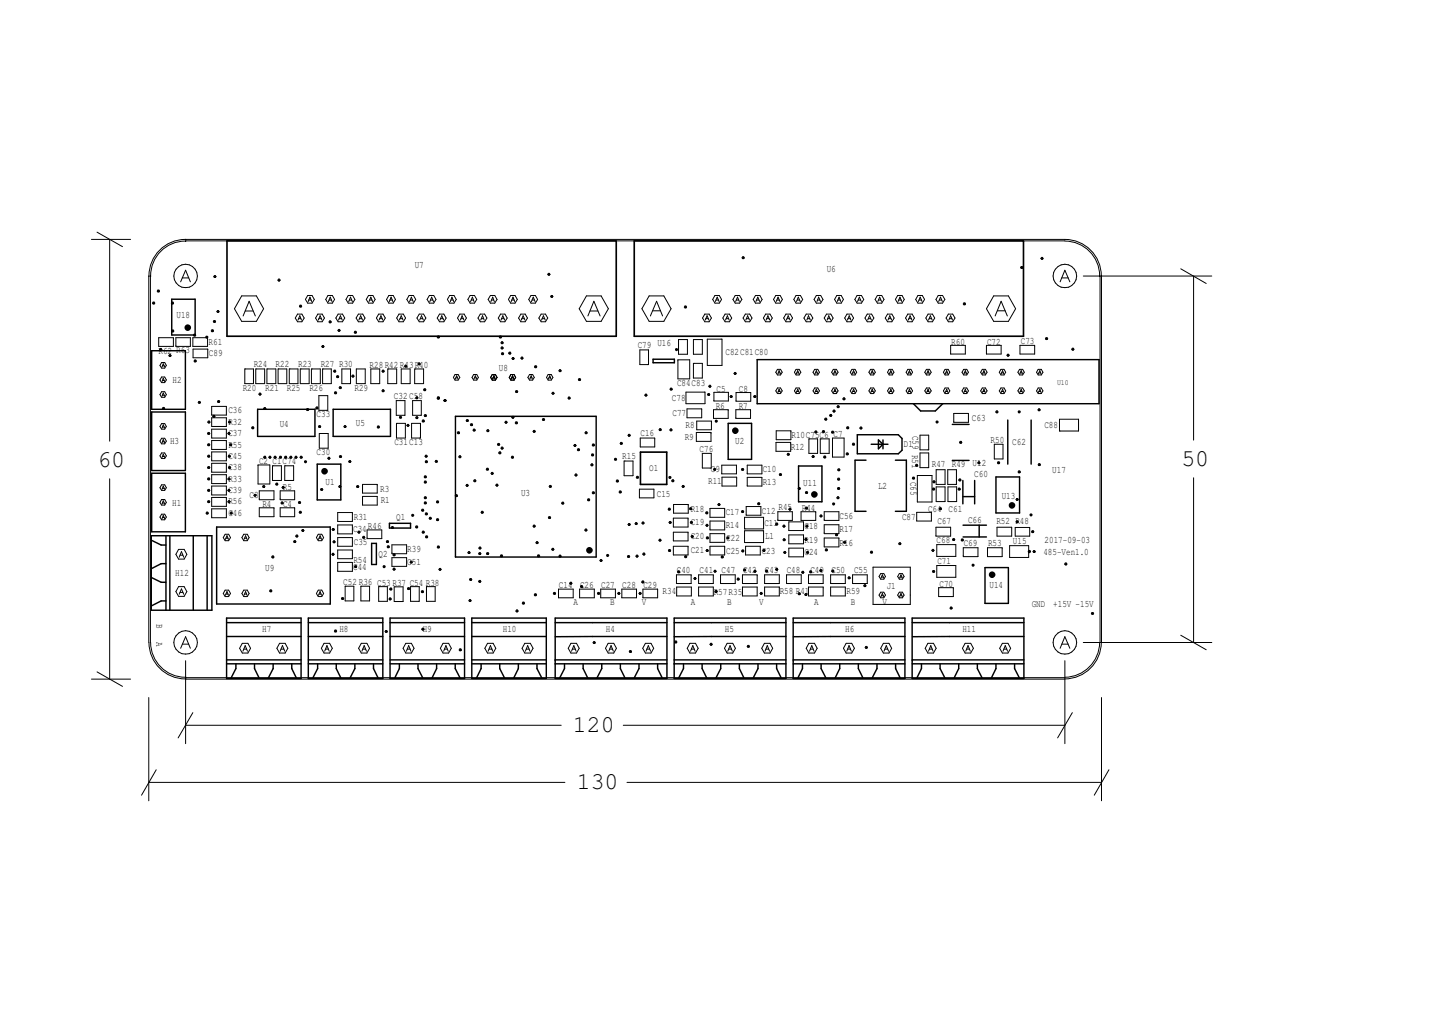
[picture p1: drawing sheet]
<svg xmlns="http://www.w3.org/2000/svg" width="297mm" height="210mm" viewBox="0 0 297 210" stroke-linecap="round" stroke-linejoin="round" font-family="sans-serif">
<defs><g id="words">
<g font-size="5">
<text x="19.9" y="95.5">60</text>
<text x="241.7" y="95.3">50</text>
<text x="117.2" y="149.8">120</text>
<text x="118" y="161.5">130</text>
</g>
<g font-size="2">
<text x="84.8" y="54.8">U7</text>
<text x="169.1" y="55.7">U6</text>
<text x="36.1" y="65.1">U18</text>
<text x="42.7" y="70.6">R61</text>
<text x="130.5" y="71.3">C79 U16</text>
<text x="194.6" y="70.5">R60</text>
<text x="201.9" y="70.5">C72</text>
<text x="208.8" y="70.4">C73</text>
<text x="32.4" y="72.4">R62 R63</text>
<text x="42.8" y="72.9">C89</text>
<text x="51.9" y="75.2">R24</text>
<text x="56.4" y="75.2">R22</text>
<text x="61" y="75.2">R23</text>
<text x="65.6" y="75.2">R27 R30</text>
<text x="75.6" y="75.2">R28R42R43R40</text>
<text x="102.1" y="75.8">U8</text>
<text x="148.4" y="72.6">C82C81C80</text>
<text x="35.3" y="78.3">H2</text>
<text x="49.7" y="80">R20</text>
<text x="54.3" y="80">R21</text>
<text x="58.7" y="80">R25</text>
<text x="63.3" y="80">R26</text>
<text x="72.5" y="80">R29</text>
<text x="80.6" y="81.7">C32C58</text>
<text x="137.5" y="82">C78</text>
<text x="138.5" y="79">C84C83</text>
<text x="146.4" y="83.7">R6</text>
<text x="146.6" y="80.1">C5</text>
<text x="151.1" y="83.7">R7</text>
<text x="151.2" y="80.2">C8</text>
<text x="46.7" y="89.2">C37</text>
<text x="46.7" y="86.9">R32</text>
<text x="46.7" y="84.6">C36</text>
<text x="57.2" y="87.3">U4</text>
<text x="64.8" y="85.4">C33</text>
<text x="72.8" y="87.2">U5</text>
<text x="131" y="89.3">C16</text>
<text x="137.6" y="85.2">C77</text>
<text x="140.1" y="90">R9</text>
<text x="140.2" y="87.6">R8</text>
<text x="161.9" y="89.6">R10C75C6 C7</text>
<text x="186.6" y="89.2" transform="rotate(90 186.6 89.2)">C59 R51</text>
<text x="198.8" y="86.1">C63</text>
<text x="213.7" y="87.5">C88</text>
<text x="34.8" y="90.8">H3</text>
<text x="46.7" y="93.9">C45</text>
<text x="46.7" y="91.6">R55</text>
<text x="53" y="94.9">C2 C1C74</text>
<text x="64.8" y="93.1">C30</text>
<text x="80.7" y="91.1">C31C13</text>
<text x="127.3" y="93.9">R15</text>
<text x="143.1" y="92.4">C76</text>
<text x="150.4" y="90.9">U2</text>
<text x="161.8" y="92">R12</text>
<text x="184.9" y="91.5">D1</text>
<text x="190.6" y="95.5">R47 R49</text>
<text x="199" y="95.3">U12</text>
<text x="202.6" y="90.6">R50</text>
<text x="207.1" y="91">C62</text>
<text x="46.7" y="100.8">C39</text>
<text x="46.7" y="98.5">R33</text>
<text x="46.7" y="96.2">C38</text>
<text x="51.1" y="101.9">C3</text>
<text x="57.9" y="100.2">R5</text>
<text x="66.6" y="99.3">U1</text>
<text x="77.8" y="100.6">R3</text>
<text x="106.6" y="101.4">U3</text>
<text x="132.8" y="96.3">O1</text>
<text x="134.4" y="101.6">C15</text>
<text x="144.9" y="99">R11</text>
<text x="145.4" y="96.6">C9</text>
<text x="156" y="99.1">R13</text>
<text x="156" y="96.6">C10</text>
<text x="164.3" y="99.4">U11</text>
<text x="179.6" y="100">L2</text>
<text x="186.3" y="98.6" transform="rotate(90 186.3 98.6)">C65</text>
<text x="199.3" y="97.6">C60</text>
<text x="215.3" y="96.7">U17</text>
<text x="35.2" y="103.5">H1</text>
<text x="46.7" y="105.5">C46</text>
<text x="46.7" y="103.2">R56</text>
<text x="53.7" y="103.6">R4</text>
<text x="57.9" y="103.7">C4</text>
<text x="72.4" y="106.4">R31</text>
<text x="77.9" y="103">R1</text>
<text x="81.1" y="106.4">Q1</text>
<text x="141.3" y="107.3">C19</text>
<text x="141.3" y="104.7">R18</text>
<text x="148.5" y="105.4">C17</text>
<text x="155.9" y="105.1">C12</text>
<text x="156.4" y="107.5">C11</text>
<text x="159.3" y="104.4">R45</text>
<text x="164" y="104.5">R44</text>
<text x="171.7" y="106.2">C56</text>
<text x="184.5" y="106.3">C87</text>
<text x="189.9" y="104.6">C64 C61</text>
<text x="191.8" y="107.2">C67</text>
<text x="198" y="107">C66</text>
<text x="203.8" y="107.2">R52 R48</text>
<text x="204.9" y="102.1">U13</text>
<text x="72.3" y="108.9">C34</text>
<text x="72.4" y="111.5">C35</text>
<text x="75.3" y="108.2">R46</text>
<text x="77.4" y="113.9">Q2</text>
<text x="83.3" y="112.9">R39</text>
<text x="141.3" y="113.2">C21</text>
<text x="141.3" y="110.3">C20</text>
<text x="148.5" y="108.1">R14</text>
<text x="148.5" y="113.2">C25</text>
<text x="148.6" y="110.6">C22</text>
<text x="155.8" y="113.3">C23</text>
<text x="156.5" y="110.2">L1</text>
<text x="164.6" y="113.5">C24</text>
<text x="164.6" y="111">R19</text>
<text x="164.6" y="108.2">C18</text>
<text x="171.7" y="111.7">R16</text>
<text x="171.7" y="108.8">R17</text>
<text x="191.6" y="111.1">C68</text>
<text x="197.1" y="111.6">C69</text>
<text x="202.1" y="111.6">R53</text>
<text x="207.2" y="111.4">U15</text>
<text x="213.4" y="113.5">485-Ven1.0</text>
<text x="213.7" y="111.2">2017-09-03</text>
<text x="35.9" y="117.9">H12</text>
<text x="54.3" y="116.8">U9</text>
<text x="70.2" y="119.7">C52 R36 C53R37 C54 R38</text>
<text x="72.3" y="116.7">C44</text>
<text x="72.3" y="115.1">R54</text>
<text x="83.3" y="115.5">C51</text>
<text x="138.5" y="117.3">C40</text>
<text x="143.1" y="117.3">C41</text>
<text x="147.6" y="117.3">C47</text>
<text x="152" y="117.3">C42</text>
<text x="156.5" y="117.3">C43</text>
<text x="160.9" y="117.3">C48</text>
<text x="165.8" y="117.3">C49</text>
<text x="170.1" y="117.3">C50</text>
<text x="174.7" y="117.3">C55</text>
<text x="191.8" y="115.5">C71</text>
<text x="114.3" y="120.4">C14</text>
<text x="117.3" y="123.8">A</text>
<text x="118.7" y="120.4">C26</text>
<text x="123" y="120.4">C27</text>
<text x="124.8" y="123.8">B</text>
<text x="127.3" y="120.4">C28</text>
<text x="131.3" y="123.8">V</text>
<text x="131.6" y="120.4">C29</text>
<text x="135.5" y="121.6">R34</text>
<text x="141.3" y="123.8">A</text>
<text x="146" y="121.7">R57R35</text>
<text x="148.8" y="123.8">B</text>
<text x="155.3" y="123.8">V</text>
<text x="159.5" y="121.6">R58 R41</text>
<text x="166.6" y="123.8">A</text>
<text x="173.2" y="121.6">R59</text>
<text x="174" y="123.8">B</text>
<text x="180.5" y="123.8">V</text>
<text x="181.4" y="120.4">J1</text>
<text x="192.2" y="120">C70</text>
<text x="202.4" y="120.3">U14</text>
<text x="211.1" y="124.1">GND</text>
<text x="215.5" y="124.1">+15V -15V</text>
<text x="32" y="127.7" transform="rotate(90 32 127.7)">B</text>
<text x="32" y="131.4" transform="rotate(90 32 131.4)">A</text>
<text x="53.6" y="129.2">H7</text>
<text x="69.4" y="129.2">H8</text>
<text x="86.5" y="129.2">H9</text>
<text x="102.9" y="129.2">H10</text>
<text x="123.9" y="129.2">H4</text>
<text x="148.3" y="129.2">H5</text>
<text x="172.9" y="129.2">H6</text>
<text x="196.9" y="129.2">H11</text>
</g>
<text font-size="1.6" x="216.2" y="78.9">U10</text>
</g></defs>
<g fill="none" stroke="#000" stroke-width=".2">
<path d="M18.7 49h8M19.9 47.5l5.2 3M22.4 49v41.3M30.4 56.5v74.9M30.5 56.5a7.5 7.5 0 0 1 7.5-7.5h179.8a7.5 7.5 0 0 1 7.5 7.5M30.8 56.5v74.9M32.3 59.4h.2l.1 .2-.1 .1-.3-.1zM32.3 59.6l.1-.2 .1 .2M32.4 59.6h.1M37 57.7l1-2.4 .9 2.4M37.3 56.9h1.3M38 49.3a7.1 7.1 0 0 0-7.2 7.2"/>
<path d="M38 49.3h179.8M43.9 56.4h.2l.1 .2-.1 .2-.4-.2zM43.9 56.7l.1-.2 .1 .2M43.9 56.6h.1M57 57.1h.2l.1 .2-.1 .2-.3-.2zM57 57.4l.1-.2 .1 .2M57.1 57.4h.1M112.2 55.9h.2l.1 .2-.1 .2-.3-.2zM112.2 56.2l.1-.2 .1 .2M112.2 56.2h.1M151.9 52.8l.2-.2v.2M151.9 52.5h.2l.2 .2-.2 .2-.3-.2z"/>
<path d="M152 52.7h.1M208.9 54.5h.2l.2 .2-.2 .2-.3-.2zM209 54.9v-.2l.2 .2M209 54.8h.1M213.1 52.7h.2l.1 .2-.1 .1-.4-.1zM213.1 53l.1-.2 .1 .2M213.1 52.9h.2M216.9 57.7l.9-2.4 1.1 2.4M217.2 56.9h1.3M217.8 49.3a7.1 7.1 0 0 1 7.2 7.2M221.6 56.5h26.3M225 56.5v74.9"/>
<path d="M225.3 56.5v74.9M241.6 55l5.2 3M244.2 56.5v33.5M31.3 61.8h.2l.2 .2-.2 .2-.3-.2zM31.4 62.1h.1M31.4 62.1l.1-.2v.2M32.5 69.1h3v1.8h-3zM32.8 71.3h.2l.1 .2-.1 .2-.4-.2zM32.8 71.6l.1-.2 .1 .2M32.8 71.5h.2M33.1 77.1h.6l.3 .6-.3 .6h-.6l-.4-.6zM33.1 74.2h.6l.3 .6-.3 .5h-.6l-.4-.5z"/>
<path d="M33.1 78.1l.3-.7 .3 .7M33.1 75.1l.3-.7 .3 .7M33.2 77.9h.4M33.2 74.8h.4M34.7 72.6h.2l.1 .2-.1 .1-.4-.1zM34.7 72.9l.1-.3 .1 .3M34.8 72.8h.1M35.2 61.8h.2l.1 .2-.1 .2-.4-.2zM35.2 62.1l.1-.2 .1 .2M35.2 62.1h.1M35.2 67.9l.1-.3 .1 .3M35.2 67.5h.2l.2 .2-.2 .2-.3-.2z"/>
<path d="M35.3 67.8h.1M36 69.1h2.9v1.8h-2.9zM39.5 69.1h3v1.8h-3zM39.5 71.4h3v1.8h-3zM39.7 68.7l.1-.2 .1 .2M39.7 68.4h.2l.1 .2-.1 .1-.3-.1zM39.7 68.6h.2M39.8 73.7h.2l.2 .2-.2 .1-.3-.1zM39.9 74l.1-.3v.3M39.9 73.9h.1M43.3 67.5h.3l.1 .2-.1 .2-.4-.2zM43.4 67.8l.1-.2 .1 .2"/>
<path d="M43.4 67.7h.2M43.8 65.6h.2l.1 .2-.1 .2-.4-.2zM43.8 65.9l.1-.2 .1 .2M43.9 65.8h.1M44.5 63.5h.2l.1 .3-.1 .1-.3-.1zM44.5 63.8l.1-.2 .1 .2M44.6 63.8h.1M49.4 60.5h3l1.5 2.7-1.5 2.5h-3l-1.4-2.5zM49.7 64.6l1.3-3 1.2 3M50.1 75.5h1.8v3h-1.8zM50.2 63.6h1.6M52.3 75.5h1.8v3h-1.8z"/>
<path d="M54.6 75.5h1.8v3h-1.8zM56.9 75.5h1.8v3h-1.8zM59.2 75.5h1.8v3h-1.8zM60.9 64.3h.9l.4 .8-.4 .7h-.9l-.5-.7zM61 65.5l.3-.9 .4 .9M61.1 65.2h.4M61.4 62.4h.2l.1 .3-.1 .1-.3-.1zM61.4 62.7l.1-.2 .1 .2M61.4 75.5h1.8v3h-1.8zM61.4 62.7h.1M62.9 60.5h.9l.5 .8-.5 .7h-.9l-.4-.7zM63 61.7l.4-.9 .4 .9"/>
<path d="M63.2 61.4h.4M63.7 75.5h1.8v3h-1.8zM65 64.3h.9l.5 .8-.5 .7h-.9l-.4-.7zM65.1 65.5l.4-.9 .4 .9M65.2 65.2h.5M66 70.7h.2l.1 .2-.1 .2-.4-.2zM66 71l.1-.2 .1 .2M66 75.5h1.8v3h-1.8zM66 71h.1M67.1 60.5h.9l.4 .8-.4 .7h-.9l-.5-.7zM67.2 61.7l.4-.9 .3 .9M67.3 61.4h.5"/>
<path d="M67.4 65.7h.2l.2 .2-.2 .1-.3-.1zM67.5 66l.1-.2v.2M67.5 65.9h.1M68.4 75.7h.2l.1 .2-.1 .2-.4-.2zM68.4 76.1l.1-.3 .1 .3M68.4 76h.1M69 76.9h.2l.1 .2-.1 .2-.4-.2zM69 77.2l.1-.2 .1 .2M69 77.1h.2M69.2 64.3h.9l.4 .8-.4 .7h-.9l-.5-.7zM69.3 65.5l.3-.9 .4 .9M69.3 67.4h.2l.1 .2-.1 .2-.4-.2z"/>
<path d="M69.3 67.7l.1-.2 .1 .2M69.3 67.6h.1M69.4 65.2h.5M69.5 79.1h.2l.1 .2-.1 .2-.3-.2zM69.6 79.4h.1M69.6 79.5v-.3l.1 .3M69.9 75.5h1.8v3h-1.8zM71.2 60.5h.9l.5 .8-.5 .7h-.9l-.4-.7zM71.3 61.7l.4-.9 .4 .9M71.5 61.4h.5M72.1 76.8h.2l.1 .2-.1 .1-.3-.1zM72.1 77.1l.1-.3 .1 .3"/>
<path d="M72.1 77h.2M72.6 67.8h.2l.1 .2-.1 .2-.3-.2zM72.6 68.1l.1-.2 .1 .2M72.6 68h.2M72.9 75.5h1.8v3h-1.8zM73.3 64.3h.9l.5 .8-.5 .7h-.9l-.4-.7zM73.4 65.5l.4-.9 .4 .9M73.5 65.2h.5M75.4 60.5h.9l.4 .8-.4 .7h-.9l-.5-.7zM75.5 61.7l.4-.9 .3 .9M75.6 61.4h.5M75.9 75.5h1.8v3h-1.8z"/>
<path d="M77.5 64.3h.9l.4 .8-.4 .7h-.9l-.5-.7zM77.6 65.5l.3-.9 .4 .9M77.7 65.2h.5M78.3 79.8h.2l.1 .2-.1 .1-.4-.1zM78.3 75.7h.2l.1 .2-.1 .2-.4-.2zM78.3 76.1l.1-.3 .1 .3M78.4 76h.1M79.3 75.5h1.8v3h-1.8zM79.5 60.5h.9l.5 .8-.5 .7h-.9l-.4-.7zM79.6 61.7l.4-.9 .4 .9M79.8 61.4h.5M81.6 64.3h.9l.5 .8-.5 .7h-.9l-.5-.7z"/>
<path d="M81.7 65.5l.4-.9 .4 .9M81.8 65.2h.5M82.1 75.5h1.8v3h-1.8zM82.9 75.1l.1-.3 .1 .3M82.9 75.1l-.1-.2 .1-.2h.2l.1 .2-.1 .2M82.9 75.1h.2M82.9 75h.2M83.7 60.5h.9l.4 .8-.4 .7h-.9l-.5-.7zM83.8 61.7l.4-.9 .3 .9M83.9 61.4h.5M84.8 75.5h1.9v3h-1.9zM85.6 74.6l.2-.2v.2"/>
<path d="M85.6 74.3h.2l.2 .2-.2 .1-.3-.1zM85.7 74.5h.1M85.8 64.3h.9l.4 .8-.4 .7h-.9l-.5-.7zM85.8 65.5l.4-.9 .4 .9M86 65.2h.5M86.8 79.5h.2l.1 .3-.1 .1-.3-.1zM86.8 79.9l.1-.2 .1 .2M86.9 79.8h.1M87.8 60.5h.9l.5 .8-.5 .7h-.9l-.4-.7zM87.9 61.7l.4-.9 .4 .9M88.1 61.4h.5M89.6 68.7h.2l.1 .3-.1 .1-.4-.1z"/>
<path d="M89.6 69.1l.1-.2 .1 .2M89.7 69h.1M89.9 64.3h.9l.5 .8-.5 .7h-.9l-.5-.7zM90 65.5l.4-.9 .4 .9M90.2 65.2h.4M92 60.5h.9l.4 .8-.4 .7h-.9l-.5-.7zM92.1 61.7l.4-.9 .3 .9M92.2 61.4h.5M93.1 76.6h.6l.4 .6-.4 .6h-.6l-.4-.6zM93.1 77.6l.3-.7 .3 .7M93.3 77.3h.3M94.1 64.3h.9l.4 .8-.4 .7h-.9l-.5-.7z"/>
<path d="M94.2 65.5l.3-.9 .4 .9M94.3 65.2h.5M96.2 60.5h.9l.4 .8-.4 .7h-.9l-.5-.7zM96.3 61.7l.3-.9 .4 .9M96.4 61.4h.5M96.9 76.6h.6l.4 .6-.4 .6h-.6l-.3-.6zM96.9 77.6l.3-.7 .3 .7M97.1 77.3h.3M98.3 64.3h.8l.5 .8-.5 .7h-.8l-.5-.7zM98.3 65.5l.4-.9 .4 .9M98.5 65.2h.4M100.3 60.5h.9l.5 .8-.5 .7h-.9l-.4-.7z"/>
<path d="M100.4 61.7l.4-.9 .3 .9M100.5 61.4h.5M100.7 76.6h.6l.4 .6-.4 .6h-.6l-.3-.6zM100.7 77.6l.3-.7 .3 .7M100.9 77.3h.3M102.3 68.7h.2l.1 .3-.1 .1-.4-.1zM102.3 69.1l.1-.3 .1 .3M102.3 69h.1M102.4 64.3h.9l.5 .8-.5 .7h-.9l-.5-.7zM102.5 65.5l.4-.9 .3 .9M102.6 65.2h.5M102.6 71h.2l.2 .2-.2 .2-.3-.2z"/>
<path d="M102.6 69.9h.2l.2 .2-.2 .2-.3-.2zM102.7 71.3v-.2l.1 .2M102.7 70.3v-.3l.1 .3M102.7 72.2h.2l.1 .2-.1 .2-.3-.2zM102.7 71.2h.1M102.7 70.2h.1M102.7 72.5l.1-.2 .1 .2M102.8 72.4h.1M104.2 72.1h.2l.1 .2-.1 .1-.3-.1zM104.2 72.4l.1-.3 .1 .3M104.3 72.3h.1M104.5 60.5h.9l.4 .8-.4 .7h-.9l-.5-.7z"/>
<path d="M104.5 76.6h.7l.3 .6-.3 .6h-.7l-.3-.6zM104.6 61.7l.3-.9 .4 .9M104.6 77.6l.3-.7 .2 .7M104.7 61.4h.5M104.7 77.3h.3M104.9 73.2h.2l.1 .2-.1 .1-.4-.1zM104.9 73.5l.1-.3 .1 .3M104.9 73.4h.1M105.6 79.9h.2l.1 .2-.1 .2-.4-.2zM106.5 64.3h.9l.5 .8-.5 .7h-.9l-.4-.7zM106.6 65.5l.4-.9 .4 .9M106.7 73.1h.2l.1 .2-.1 .1-.4-.1z"/>
<path d="M106.7 73.4l.1-.2 .1 .2M106.8 65.2h.4M106.8 73.3h.1M108.3 76.6h.7l.3 .6-.3 .6h-.7l-.3-.6zM108.4 77.6l.3-.7 .2 .7M108.5 77.3h.3M108.6 60.5h.9l.5 .8-.5 .7h-.9l-.4-.7zM108.7 61.7l.4-.9 .4 .9M108.8 61.4h.5M109.5 74.8h.2l.1 .3-.1 .1-.4-.1zM109.5 75.1l.1-.2 .1 .2M109.5 75.1h.1"/>
<path d="M110.7 64.3h.9l.5 .8-.5 .7h-.9l-.5-.7zM110.8 65.5l.4-.9 .3 .9M110.9 65.2h.5M112.1 76.6h.7l.3 .6-.3 .6h-.7l-.3-.6zM112.2 77.6l.3-.7 .2 .7M112.3 77.3h.3M112.8 60.5h.2l.1 .2-.1 .1-.4-.1zM112.8 60.7l.1-.2 .1 .2M112.9 60.7h.1M114.5 75.6h.2l.1 .3-.1 .1-.4-.1zM114.5 75.9l.1-.2 .1 .2M114.6 75.9h.1"/>
<path d="M118.4 77.5h.3l.1 .2-.1 .2-.4-.2zM118.5 77.8l.1-.2 .1 .2M118.5 77.7h.1M120 60.5h3l1.5 2.7-1.5 2.5h-3l-1.5-2.5zM120.3 64.6l1.2-3 1.3 3M120.7 63.6h1.6M130.9 71.6h1.8v3h-1.8zM132.8 60.5h3l1.5 2.7-1.5 2.5h-3l-1.5-2.5zM133.1 64.6l1.2-3 1.2 3M133.5 63.6h1.6M137.2 79.4h.2l.1 .2-.1 .2-.3-.2zM137.2 79.7l.1-.2 .2 .2"/>
<path d="M137.3 79.7h.1M138.7 73.6h2.4v3.9h-2.4zM138.8 69.5h1.8v3h-1.8zM140.1 62.6h.2l.2 .2-.2 .2-.3-.2zM140.2 62.9v-.2l.1 .2M140.2 62.9h.1M141.9 69.5h1.8v3h-1.8zM141.9 74.3h1.8v3h-1.8zM144.2 64.3h.9l.4 .8-.4 .7h-.9l-.5-.7zM144.3 65.5l.3-.9 .4 .9M144.4 65.2h.5M144.7 69.4h3v5.4h-3z"/>
<path d="M145.1 79.2l.1-.2 .1 .2M145.1 78.8h.2l.2 .2-.2 .2-.3-.2zM145.2 79.1h.1M146.3 60.5h.8l.5 .8-.5 .7h-.8l-.5-.7zM146.3 61.7l.4-.9 .4 .9M146.5 61.4h.5M148.3 64.3h.9l.5 .8-.5 .7h-.9l-.4-.7zM148.4 65.5l.4-.9 .4 .9M148.5 65.2h.6M150.3 76.2h.2l.1 .2-.1 .2-.3-.2zM150.3 76.5l.1-.2 .1 .2M150.4 76.5h.1"/>
<path d="M150.4 60.5h.9l.5 .8-.5 .7h-.9l-.5-.7zM150.5 61.7l.4-.9 .4 .9M150.6 61.4h.5M152.5 64.3h.9l.4 .8-.4 .7h-.9l-.5-.7zM152.6 65.5l.3-.9 .4 .9M152.7 65.2h.5M154.6 60.5h.8l.5 .8-.5 .7h-.8l-.5-.7zM154.6 61.7l.4-.9 .4 .9M154.8 61.4h.5M156.6 64.3h.9l.5 .8-.5 .7h-.9l-.4-.7zM156.7 65.5l.4-.9 .4 .9M156.9 65.2h.4"/>
<path d="M158.7 60.5h.9l.5 .8-.5 .7h-.9l-.5-.7zM158.8 61.7l.4-.9 .4 .9M159 61.4h.4M159 79.4h.7l.3 .6-.3 .5h-.7l-.3-.5zM159 75.6h.7l.3 .6-.3 .5h-.7l-.3-.5zM159.1 76.5l.3-.7 .3 .7M159.2 76.3h.4M160.8 64.3h.9l.4 .8-.4 .7h-.9l-.5-.7zM160.9 65.5l.3-.9 .4 .9M161 65.2h.5M162.9 79.4h.6l.3 .6-.3 .5h-.6l-.4-.5zM162.9 75.6h.6l.3 .6-.3 .5h-.6l-.4-.5z"/>
<path d="M162.9 60.5h.8l.5 .8-.5 .7h-.8l-.5-.7zM162.9 76.5l.3-.7 .3 .7M162.9 61.7l.4-.9 .4 .9M163 76.3h.4M163.1 61.4h.5M164.9 64.3h.9l.5 .8-.5 .7h-.9l-.4-.7zM165.1 65.5l.3-.9 .4 .9M165.2 65.2h.4M166.7 79.4h.6l.3 .6-.3 .5h-.6l-.4-.5zM166.7 75.6h.6l.3 .6-.3 .5h-.6l-.4-.5zM166.7 76.5l.3-.7 .3 .7M166.8 76.3h.4"/>
<path d="M167 60.5h.9l.5 .8-.5 .7h-.9l-.5-.7zM167.1 61.7l.4-.9 .3 .9M167.3 61.4h.4M169.1 64.3h.9l.4 .8-.4 .7h-.9l-.5-.7zM169.2 65.5l.3-.9 .4 .9M169.3 65.2h.5M170.5 79.4h.6l.3 .6-.3 .5h-.6l-.4-.5zM170.5 75.6h.6l.3 .6-.3 .5h-.6l-.4-.5zM170.5 76.5l.3-.7 .3 .7M170.6 76.3h.4M171.2 60.5h.9l.4 .8-.4 .7h-.9l-.5-.7zM171.3 61.7l.4-.9 .3 .9"/>
<path d="M171.4 61.4h.5M173.3 64.3h.9l.4 .8-.4 .7h-.9l-.5-.7zM173.4 65.5l.3-.9 .4 .9M173.5 65.2h.4M174.3 79.4h.6l.4 .6-.4 .5h-.6l-.4-.5zM174.3 75.6h.6l.4 .6-.4 .5h-.6l-.4-.5zM174.3 76.5l.3-.7 .3 .7M174.5 76.3h.3M175.3 60.5h.9l.5 .8-.5 .7h-.9l-.4-.7zM175.4 61.7l.4-.9 .4 .9M175.6 61.4h.4M177.4 64.3h.9l.5 .8-.5 .7h-.9l-.5-.7z"/>
<path d="M177.5 65.5l.4-.9 .4 .9M177.6 65.2h.5M178.1 79.4h.6l.4 .6-.4 .5h-.6l-.3-.5zM178.1 75.6h.6l.4 .6-.4 .5h-.6l-.3-.5zM178.1 76.5l.3-.7 .3 .7M178.3 76.3h.3M179.5 60.5h.9l.4 .8-.4 .7h-.9l-.5-.7zM179.6 61.7l.4-.9 .3 .9M179.7 61.4h.5M181.6 64.3h.9l.4 .8-.4 .7h-.9l-.5-.7zM181.6 65.5l.4-.9 .4 .9M181.8 65.2h.4"/>
<path d="M181.9 79.4h.6l.4 .6-.4 .5h-.6l-.3-.5zM181.9 75.6h.6l.4 .6-.4 .5h-.6l-.3-.5zM181.9 76.5l.3-.7 .3 .7M182.1 76.3h.3M183.6 60.5h.9l.5 .8-.5 .7h-.9l-.4-.7zM183.7 61.7l.4-.9 .4 .9M183.9 61.4h.5M185.7 79.4h.6l.4 .6-.4 .5h-.6l-.3-.5zM185.7 75.6h.6l.4 .6-.4 .5h-.6l-.3-.5zM185.7 64.3h.9l.5 .8-.5 .7h-.9l-.5-.7zM185.8 76.5l.3-.7 .2 .7M185.8 65.5l.4-.9 .4 .9"/>
<path d="M185.9 76.3h.3M185.9 65.2h.5M187.8 60.5h.9l.4 .8-.4 .7h-.9l-.5-.7zM187.9 61.7l.4-.9 .3 .9M188 61.4h.5M189.5 79.4h.7l.3 .6-.3 .5h-.7l-.3-.5zM189.5 75.6h.7l.3 .6-.3 .5h-.7l-.3-.5zM189.6 76.5l.3-.7 .2 .7M189.7 76.3h.3M189.9 64.3h.9l.4 .8-.4 .7h-.9l-.5-.7zM189.9 65.5l.4-.9 .4 .9M190.1 65.2h.5"/>
<path d="M191.9 60.5h.9l.5 .8-.5 .7h-.9l-.4-.7zM192 61.7l.4-.9 .4 .9M192.1 61.4h.6M193.3 79.4h.7l.3 .6-.3 .5h-.7l-.3-.5zM193.3 75.6h.7l.3 .6-.3 .5h-.7l-.3-.5zM193.4 76.5l.3-.7 .2 .7M193.5 76.3h.3M194 64.3h.9l.5 .8-.5 .7h-.9l-.5-.7zM194.1 65.5l.4-.9 .4 .9M194.2 65.2h.5M194.5 70.7h3v1.7h-3zM197.1 79.4h.7l.3 .6-.3 .5h-.7l-.3-.5z"/>
<path d="M197.1 75.6h.7l.3 .6-.3 .5h-.7l-.3-.5zM197.2 76.5l.3-.7 .2 .7M197.2 62h.2l.1 .2-.1 .2-.3-.2zM197.2 62.3l.1-.2 .1 .2M197.3 76.3h.4M197.3 62.2h.1M201 79.4h.6l.3 .6-.3 .5h-.6l-.4-.5zM201 75.6h.6l.3 .6-.3 .5h-.6l-.4-.5zM201 76.5l.3-.7 .2 .7M201.1 76.3h.4M201.8 70.7h3v1.7h-3zM203.3 60.5h3l1.5 2.7-1.5 2.5h-3l-1.5-2.5z"/>
<path d="M203.6 64.6l1.2-3 1.3 3M204 63.6h1.6M204.8 79.4h.6l.3 .6-.3 .5h-.6l-.4-.5zM204.8 75.6h.6l.3 .6-.3 .5h-.6l-.4-.5zM204.8 76.5l.3-.7 .3 .7M204.9 76.3h.4M206.1 72.5h.2l.2 .2-.2 .2-.3-.2zM206.2 72.8v-.2l.1 .2M206.2 72.7h.1M208.6 79.4h.6l.3 .6-.3 .5h-.6l-.4-.5zM208.6 75.6h.6l.3 .6-.3 .5h-.6l-.4-.5zM208.6 76.5l.3-.7 .3 .7"/>
<path d="M208.7 70.7h3v1.7h-3zM208.7 76.3h.4M212.4 79.4h.6l.4 .6-.4 .5h-.6l-.4-.5zM212.4 75.6h.6l.4 .6-.4 .5h-.6l-.4-.5zM212.4 76.5l.3-.7 .3 .7M212.5 76.3h.4M214 69.1h.2l.1 .2-.1 .2-.3-.2zM214 69.4l.1-.2 .1 .2M214.1 69.3h.1M219.4 71.2h.2l.1 .3-.1 .1-.4-.1zM219.4 71.6l.1-.2 .1 .2M219.4 71.5h.1"/>
<path d="M22.4 98v40.9M33.1 99.2h.6l.3 .6-.3 .5h-.6l-.4-.5zM33.1 92.7h.6l.3 .6-.3 .5h-.6l-.4-.5zM33.1 89.7h.6l.3 .6-.3 .5h-.6l-.4-.5zM33.1 86.7h.6l.3 .5-.3 .6h-.6l-.4-.6zM33.1 80.1h.6l.3 .6-.3 .6h-.6l-.4-.6zM33.1 93.6l.3-.7 .3 .7M33.1 90.6l.3-.7 .3 .7M33.1 87.6l.3-.7 .3 .7M33.1 81.1l.3-.7 .3 .7M33.2 99.9h.4M33.2 93.4h.4"/>
<path d="M33.2 90.4h.4M33.2 87.4h.4M33.2 80.9h.4M33.4 83.4h.2l.1 .2-.1 .1-.4-.1zM33.4 83.7l.1-.2 .1 .2M33.4 83.6h.2M40.7 82.1h.2l.1 .2-.1 .2-.3-.2zM40.7 82.4l.1-.2 .1 .2M40.8 82.3h.1M42.6 90.8h.2l.1 .2-.1 .2-.3-.2zM42.6 93.1h.2l.1 .2-.1 .2-.3-.2zM42.6 95.5h.2l.1 .2-.1 .1-.3-.1z"/>
<path d="M42.6 97.8h.2l.1 .2-.1 .2-.3-.2zM42.6 88.9l-.1-.2 .1-.2h.2l.1 .2-.1 .2M42.6 88.9h.2M42.6 98.1l.1-.2 .1 .2M42.6 95.8l.1-.2 .1 .2M42.6 91.1l.1-.2 .1 .2M42.6 88.8l.1-.2 .1 .2M42.6 93.5l.1-.2 .1 .2M42.6 98h.2M42.6 95.7h.2M42.6 88.7h.2M42.6 91.1h.2"/>
<path d="M42.6 86.1h.2l.2 .3-.2 .1-.3-.1zM42.7 93.4h.1M42.7 86.5l.1-.2 .1 .2M42.7 86.4h.1M43.3 87.8h3v1.8h-3zM43.3 92.5h3v1.8h-3zM43.3 85.5h3v1.7h-3zM43.3 99.4h3v1.9h-3zM43.3 83.1h3v1.8h-3zM43.3 90.1h3v1.8h-3zM43.3 94.8h3v1.8h-3zM43.3 97.1h3v1.8h-3z"/>
<path d="M43.6 85h.3l.1 .2-.1 .1-.4-.1zM43.7 85.3l.1-.3 .1 .3M43.7 85.2h.1M44.6 82.3l.1-.3 .1 .3M44.6 82h.2l.2 .2-.2 .1-.3-.1zM44.7 82.2h.1M46.7 97.8h.2l.2 .2-.2 .2-.3-.2zM46.7 88.5h.2l.2 .2-.2 .2-.3-.2zM46.8 98.1l.1-.2 .1 .2M46.8 88.8l.1-.2 .1 .2M46.8 93.1h.2l.2 .2-.2 .2-.3-.2zM46.8 98h.1"/>
<path d="M46.8 88.7h.1M46.9 95.5h.2l.1 .2-.1 .1-.4-.1zM46.9 86.1h.2l.1 .3-.1 .1-.4-.1zM46.9 93.5v-.2l.1 .2M46.9 93.4h.1M46.9 95.8l.1-.3 .1 .3M46.9 95.7h.1M46.9 86.5l.1-.3 .1 .3M46.9 86.4h.1M47.1 90.8h.2l.1 .2-.1 .2-.4-.2zM47.1 91.1l.1-.2 .1 .2M47.2 91.1h.1"/>
<path d="M51.6 87.3h.2l.1 .2-.1 .2-.3-.2zM51.6 87.7l.1-.3 .2 .3M51.7 87.6h.1M52.8 95.1h2.4v3.9h-2.4zM53.1 80.4h.2l.1 .2-.1 .2-.3-.2zM53.1 80.8l.1-.2 .1 .2M53.2 80.7h.1M53.8 99.4h.3l.1 .2-.1 .1-.4-.1zM53.9 99.7l.1-.3 .1 .3M53.9 99.6h.2M54.1 93.3h.2l.1 .3-.1 .1-.4-.1zM54.1 83.4h.2l.1 .2-.1 .2-.4-.2z"/>
<path d="M54.1 93.7l.1-.3 .1 .3M54.1 83.7l.1-.2 .1 .2M54.1 93.6h.1M54.1 83.7h.1M55.1 93.3h.2l.2 .3-.2 .1-.3-.1zM55.2 93.7v-.3l.1 .3M55.2 93.6h.1M55.7 95.3h1.9v3h-1.9zM56.2 93.3h.2l.1 .3-.1 .1-.4-.1zM56.2 93.7l.1-.3 .1 .3M56.3 93.6h.1M56.5 98.8h.2l.2 .3-.2 .1-.3-.1z"/>
<path d="M56.6 99.1v-.2l.2 .2M56.6 99.1h.1M57.3 93.3h.2l.1 .3-.1 .1-.4-.1zM57.3 93.7l.1-.3 .1 .3M57.3 93.6h.1M57.8 99.5h.2l.2 .2-.2 .2-.3-.2zM57.9 99.8l.1-.2v.2M57.9 99.8h.1M58.2 95.3h1.9v3h-1.9zM58.3 93.3h.2l.2 .3-.2 .1-.3-.1zM58.3 93.7l.2-.3v.3M58.4 93.6h.1"/>
<path d="M59.4 93.3h.2l.1 .3-.1 .1-.3-.1zM59.4 93.6h.2M59.4 93.7l.1-.3 .1 .3M60.4 93.3h.3l.1 .3-.1 .1-.4-.1zM60.5 93.7l.1-.3 .1 .3M60.5 93.6h.2M61.5 93.3h.2l.1 .3-.1 .1-.3-.1zM61.5 93.7l.1-.3 .2 .3M61.6 93.6h.1M62.8 83.6h.2l.2 .2-.2 .2-.3-.2zM62.9 83.9v-.2l.1 .2M62.9 83.9h.1"/>
<path d="M64.7 83.3h.2l.2 .2-.2 .2-.3-.2zM64.8 83.6l.1-.2v.2M64.8 83.5h.1M65.2 80.9h1.9v3h-1.9zM65.3 87.1h.2l.1 .2-.1 .2-.4-.2zM65.3 87.4l.1-.2 .1 .2M65.3 88.7h1.8v3h-1.8zM65.4 87.3h.1M65.7 99.9h.2l.1 .3-.1 .1-.3-.1zM67.2 93.6h.2l.1 .2-.1 .1-.3-.1zM67.2 93.9l.1-.3 .1 .3M67.3 93.8h.1"/>
<path d="M68.5 80.2h.2l.2 .2-.2 .2-.3-.2zM68.6 80.4h.1M68.6 80.5l.1-.2v.2M69.4 99.4h.2l.2 .2-.2 .1-.3-.1zM69.5 99.7l.1-.3 .1 .3M69.5 99.6h.1M69.6 93.2h.2l.1 .2-.1 .2-.4-.2zM69.6 93.6l.1-.3 .1 .3M69.6 93.5h.1M70.5 87.1h.2l.1 .2-.1 .2-.3-.2zM70.5 87.4l.1-.2 .1 .2M70.6 87.3h.1"/>
<path d="M71.5 94.2h.2l.1 .2-.1 .2-.4-.2zM71.5 94.5l.1-.2 .1 .2M71.5 94.4h.1M73.1 99.4h.2l.1 .2-.1 .1-.4-.1zM73.1 99.7l.1-.3 .1 .3M73.1 99.6h.1M74.2 99.1h3v1.8h-3zM77.3 87.2h.2l.1 .2-.1 .1-.3-.1zM77.3 87.5l.1-.3 .1 .3M77.4 87.4h.1M78.3 80.1l.1-.3 .1 .3M78.4 80h.1"/>
<path d="M81.1 82h1.7v3h-1.7zM81.1 86.6h1.8v3h-1.8zM81.8 85.2h.2l.2 .2-.2 .2-.3-.2zM81.9 85.4h.1M81.9 85.5l.1-.2v.2M83.4 86.8h.2l.1 .2-.1 .2-.4-.2zM83.4 87.2l.1-.2 .1 .2M83.4 87.1h.1M84.2 86.6h1.8v3h-1.8zM84.4 82h1.8v3h-1.8zM85.2 81.2h.2l.1 .2-.1 .2-.4-.2zM85.2 85.3h.2l.1 .2-.1 .1-.4-.1z"/>
<path d="M85.2 81.5l.1-.2 .1 .2M85.2 81.4h.1M85.2 85.6l.1-.2 .1 .2M85.2 85.5h.1M86.5 85.9h.2l.1 .2-.1 .2-.3-.2zM86.5 86.3l.1-.2 .1 .2M86.6 86.2h.1M86.9 98.8l.1-.3 .1 .3M86.9 98.4h.2l.1 .2-.1 .2-.3-.2zM86.9 97.7l.1-.2 .1 .2M86.9 97.4h.2l.1 .2-.1 .1-.3-.1zM86.9 84.8h.2l.1 .2-.1 .2-.3-.2z"/>
<path d="M86.9 98.7h.2M86.9 97.6h.2M86.9 85.2l.1-.2 .1 .2M87 85.1h.1M87.1 93.5l-.2-.2 .2-.2h.2l.1 .2-.1 .2M87.1 93.5h.2M87.1 93.4h.1M87.1 94.3h.2l.2 .2-.2 .2-.3-.2zM87.1 93.5l.1-.2 .1 .2M87.1 94.6l.1-.2 .1 .2M87.2 94.5h.1M89.2 94.2h.2l.1 .2-.1 .2-.4-.2z"/>
<path d="M89.2 94.5l.1-.2 .1 .2M89.2 94.4h.2M89.6 81.2h.2l.1 .2-.1 .2-.4-.2zM89.6 81.6l.1-.3 .1 .3M89.7 81.5h.1M90.9 81.7h.2l.2 .3-.2 .1-.3-.1zM90.9 82.1l.2-.3v.3M91 82h.1M93.7 88.3h.2l.1 .3-.1 .1-.3-.1zM93.7 88.7l.1-.3 .1 .3M93.8 88.6h.1M94 93.3h.2l.1 .2-.1 .1-.4-.1z"/>
<path d="M94 93.6l.1-.3 .1 .3M94.1 93.5h.1M95.5 99.1h.2l.1 .2-.1 .2-.4-.2zM95.5 99.4l.1-.2 .1 .2M95.5 85.9h.2l.1 .2-.1 .1-.3-.1zM95.5 86.1h.2l-.1-.2-.1 .2M95.5 99.4h.2M96.3 86.7h.3l.1 .2-.1 .2-.4-.2zM96.4 87l.1-.2 .1 .2M96.4 87h.2M96.9 87.8h.2l.1 .2-.1 .2-.3-.2zM96.9 88.1l.1-.2 .1 .2"/>
<path d="M96.9 88h.2M97 98.2h.2l.2 .2-.2 .2-.3-.2zM97.1 98.5l.1-.2 .1 .2M97.1 98.4h.1M99.6 95.8h.2l.1 .2-.1 .2-.3-.2zM99.6 96.1l.1-.2 .2 .2M99.7 96h.1M99.7 87.9h.2l.1 .2-.1 .2-.3-.2zM99.7 88.3l.1-.2 .1 .2M99.8 88.2h.1M100.6 96.6h.2l.1 .3-.1 .1-.3-.1zM100.6 97l.1-.2 .1 .2"/>
<path d="M100.7 96.9h.1M101.6 99.1h.2l.1 .2-.1 .1-.4-.1zM101.6 99.4l.1-.3 .1 .3M101.6 99.3h.2M101.9 91.1l.1-.3 .1 .3M101.9 90.7h.2l.1 .2-.1 .2-.3-.2zM101.9 91h.2M102.1 92.5h.3l.1 .2-.1 .1-.4-.1zM102.2 92.8l.1-.2 .1 .2M102.2 92.7h.2M102.6 91.5h.2l.2 .2-.2 .2-.3-.2zM102.7 91.8v-.2l.1 .2"/>
<path d="M102.7 91.7h.1M103.4 86.2h.2l.2 .2-.2 .2-.3-.2zM103.5 86.5v-.2l.1 .2M103.5 86.4h.1M104.7 93.3h.2l.2 .3-.2 .1-.3-.1zM104.8 93.7l.1-.3v.3M104.8 93.6h.1M104.8 85.2h.2l.2 .2-.2 .2-.3-.2zM104.8 85.5l.1-.2 .1 .2M104.9 85.4h.1M105.5 86.3h.2l.2 .2-.2 .2-.3-.2zM105.6 86.6l.1-.2v.2"/>
<path d="M105.6 86.5h.1M105.6 80.3l.1-.2 .1 .2M105.7 80.2h.1M109.2 88.1h.2l.1 .2-.1 .1-.4-.1zM109.2 88.4l.1-.3 .1 .3M109.2 88.3h.1M111.1 85.6h.2l.1 .3-.1 .1-.3-.1zM111.1 85.9l.1-.2 .1 .2M111.1 85.9h.1M112.5 99.3h.2l.1 .2-.1 .2-.4-.2zM112.5 99.7l.1-.3 .1 .3M112.5 99.6h.1"/>
<path d="M113 80.3h.2l.2 .2-.2 .1-.3-.1zM113.1 80.6l.1-.3 .1 .3M113.1 80.5h.1M116.3 81.2h.2l.2 .2-.2 .2-.3-.2zM116.3 81.6l.2-.3v.3M116.4 81.5h.1M117.5 90.9h.2l.2 .2-.2 .2-.3-.2zM117.6 91.3v-.3l.2 .3M117.6 91.2h.1M117.7 97h.2l.2 .2-.2 .2-.3-.2zM117.8 97.3l.1-.2v.2M117.8 97.2h.1"/>
<path d="M118.2 91.8h.2l.2 .2-.2 .2-.3-.2zM118.3 92.1l.1-.2v.2M118.3 92h.1M119.8 88.3h.2l.1 .3-.1 .1-.3-.1zM119.8 88.6h.2M119.8 88.7l.1-.3 .1 .3M121 94.9h.2l.1 .2-.1 .2-.3-.2zM121 95.2l.1-.2 .1 .2M121.1 95.2h.1M121.1 92.9h.2l.2 .2-.2 .2-.3-.2zM121.2 93.2v-.2l.1 .2M121.2 93.1h.1"/>
<path d="M121.3 90.8h.2l.1 .3-.1 .1-.3-.1zM121.3 91.1l.1-.2 .1 .2M121.4 91.1h.1M125.8 93.8h.2l.1 .2-.1 .1-.3-.1zM125.8 94.1l.1-.2 .1 .2M125.9 94h.1M126.2 98.2h.2l.1 .2-.1 .2-.3-.2zM126.2 98.6l.1-.3 .1 .3M126.3 98.5h.1M127 90.8l.1-.2 .1 .2M127 90.5h.2l.1 .2-.1 .2-.3-.2zM127 90.8h.2"/>
<path d="M127.7 94.3h1.8v3h-1.8zM128.6 88.9h.2l.1 .2-.1 .1-.3-.1zM128.6 89.2l.1-.3 .1 .3M128.6 89.1h.2M130.3 97.5h.2l.1 .2-.1 .1-.3-.1zM130.3 97.7h.2M130.3 97.7l.1-.2 .1 .2M131 89.6h2.9v1.8h-2.9zM132 80.6h.2l.2 .3-.2 .1-.3-.1zM132.1 80.9l.1-.2v.2M132.1 80.9h.1M135 87.7h.2l.1 .2-.1 .2-.4-.2z"/>
<path d="M135 88.1l.1-.3 .1 .3M135 88h.1M137.2 88.1l.1-.3 .1 .3M137.2 87.8h.2l.1 .2-.1 .1-.4-.1zM137.2 88h.1M137.5 98.2h.2l.2 .2-.2 .2-.3-.2zM137.6 98.5l.1-.2 .1 .2M137.6 98.4h.1M139.7 99.7l-.2-.2 .2-.2h.2l.1 .2-.1 .2M139.7 99.7h.2M139.7 99.7l.1-.3 .1 .3M139.7 99.6h.2"/>
<path d="M140.3 80.2h3.9v2.4h-3.9zM140.5 83.7h3v1.8h-3zM142.4 88.5h3.1v1.8h-3.1zM142.5 86.1h3v1.8h-3zM143.7 92.8h1.8v3h-1.8zM144.9 80.5h.2l.1 .2-.1 .2-.4-.2zM144.9 80.9l.1-.3 .1 .3M144.9 80.8h.2M146 83.8h3v1.8h-3zM146 80.3h3v1.7h-3zM146.1 95.8h.2l.1 .3-.1 .1-.3-.1zM146.1 96.2l.1-.3 .1 .3"/>
<path d="M146.2 96.1h.1M147.7 95.2h3v1.7h-3zM147.7 97.6h3v1.8h-3zM149.5 80.9h.2l.1 .3-.1 .1-.4-.1zM149.6 81l.1 .2h-.1zM150.5 83.8h3v1.8h-3zM150.6 80.3h3v1.8h-3zM151.8 95.8h.2l.1 .3-.1 .1-.3-.1zM151.8 96.2l.1-.3 .1 .3M151.9 96.1h.1M152.9 95.2h3v1.7h-3zM152.9 97.7h3v1.7h-3z"/>
<path d="M154.3 80.9h.2l.1 .3-.1 .1-.3-.1zM154.3 81.2l.1-.2 .1 .2M154.3 81.2h.2M158.7 90.5h3.1v1.8h-3.1zM158.8 88.1h3v1.9h-3zM159.1 80.3l.3-.7 .3 .7M159.2 80.1h.4M159.6 96.9h.2l.1 .2-.1 .2-.4-.2zM159.7 97.2h-.1l.1-.2 .1 .2M161.2 92.8h.2l.1 .2-.1 .1-.4-.1zM161.2 93l.1-.2 .1 .2M161.2 93h.1"/>
<path d="M162.9 80.3l.3-.7 .3 .7M163 80.1h.4M163.4 99.7h.2l.1 .2-.1 .2-.3-.2zM163.5 100h.1M165.5 89.8h1.8v3h-1.8zM166.2 93.2h.3l.1 .2-.1 .2-.4-.2zM166.3 93.6l.1-.3 .1 .3M166.3 93.5h.1M166.7 80.3l.3-.7 .3 .7M166.8 88.2h.2l.1 .2-.1 .2-.3-.2zM166.8 80.1h.4M166.8 88.5l.1-.2 .1 .2"/>
<path d="M166.9 88.4h.1M167.8 89.8h1.8v3h-1.8zM168.4 88.1h.2l.1 .2-.1 .2-.4-.2zM168.4 88.3h.1M168.4 88.4l.1-.2 .1 .2M168.6 93.3h.2l.1 .2-.1 .2-.3-.2zM168.6 93.6l.1-.2 .1 .2M168.7 93.6h.1M168.8 85.6h.2l.2 .2-.2 .1-.3-.1zM168.9 85.9v-.2l.1 .2M168.9 85.8h.1M169.8 84.8h.2l.2 .2-.2 .2-.3-.2z"/>
<path d="M169.9 85.1l.1-.2v.2M169.9 85h.1M170.2 88.2h.2l.2 .2-.2 .2-.3-.2zM170.3 88.5v-.2l.1 .2M170.3 88.4h.1M170.3 89.6h2.4v3.9h-2.4zM170.5 80.3l.3-.7 .3 .7M170.5 83.9h.2l.2 .2-.2 .2-.3-.2zM170.5 84.2l.1-.2 .1 .2M170.6 84.2h.1M170.6 80.1h.4M171.4 83.4l.1-.3 .1 .3"/>
<path d="M171.4 83h.2l.1 .2-.1 .2-.4-.2zM171.4 83.3h.1M171.4 97.8h.3l.1 .2-.1 .2-.4-.2zM171.4 99.7h.3l.1 .2-.1 .2-.4-.2zM171.5 100h.1M171.5 98.2l.1-.2 .1 .2M171.5 95.9h.2l.1 .2-.1 .2-.3-.2zM171.5 98.1h.2M171.5 96.3l.1-.2 .1 .2M171.6 96.2h.1M172.5 81.4h.3l.1 .2-.1 .2-.4-.2zM172.6 81.7l.1-.2 .1 .2"/>
<path d="M172.6 81.6h.2M173.2 92.7h.2l.2 .2-.2 .1-.3-.1zM173.3 93l.1-.2 .1 .2M173.3 87.3h.2l.1 .2-.1 .2-.3-.2zM173.3 92.9h.1M173.4 87.7v-.3l.2 .3M173.4 87.6h.1M174.3 80.3l.3-.7 .3 .7M174.5 80.1h.3M174.5 90.7h.2l.1 .2-.1 .2-.3-.2zM174.5 91l.1-.2 .1 .2M174.6 90.9h.1"/>
<path d="M176 87.4h.2l.2 .2-.2 .2-.3-.2zM176.1 87.7v-.2l.1 .2M176.1 87.6h.1M178.1 80.3l.3-.7 .3 .7M178.3 80.1h.3M181.9 80.3l.3-.7 .3 .7M182.1 80.1h.3M185.8 80.3l.3-.7 .2 .7M185.9 80.1h.3M186.8 97.6h.2l.1 .2-.1 .2-.4-.2zM186.8 97.9l.1-.2 .1 .2M186.9 97.8h.1"/>
<path d="M187.4 95h.2l.1 .2-.1 .2-.3-.2zM187.4 95.3l.1-.2 .2 .2M187.5 95.2h.1M187.7 97.3h3v5.4h-3zM188.2 92.7h1.8v3h-1.8zM188.2 89h1.8v3h-1.8zM189.6 80.3l.3-.7 .2 .7M189.7 80.1h.3M190.9 99.9h.2l.1 .2-.1 .1-.3-.1zM191 98.4h.2l.1 .2-.1 .2-.4-.2zM191 98.7l.1-.2 .1 .2M191 98.6h.2"/>
<path d="M191.5 96.1h1.8v3h-1.8zM191.5 99.6h1.8v3h-1.8zM193.4 80.3l.3-.7 .2 .7M193.5 80.1h.3M193.9 96.1h1.8v3h-1.8zM193.9 99.6h1.8v3h-1.8zM195.1 84.6h3v1.8h-3zM196.1 99.9h.2l.2 .2-.2 .1-.3-.1zM196.3 98h.2l.1 .2-.1 .2-.4-.2zM196.3 98.3l.1-.2 .1 .2M196.3 98.2h.2M196.4 90.3h.2l.2 .2-.2 .2-.3-.2z"/>
<path d="M196.4 90.6l.2-.2v.2M196.5 90.6h.1M197.2 80.3l.3-.7 .2 .7M197.3 80.1h.4M200.1 94.5h.3l.1 .2-.1 .2-.4-.2zM200.2 94.8l.1-.2 .1 .2M200.2 94.7h.2M201 80.3l.3-.7 .2 .7M201.1 80.1h.4M203.4 90.9h1.8v3h-1.8zM203.8 84.5l-.1-.2 .1-.2h.2l.2 .2-.2 .2M203.8 84.5h.2"/>
<path d="M203.9 84.4l.1-.2v.2M203.9 84.3h.1M204.2 94.5h.2l.1 .2-.1 .2-.4-.2zM204.2 94.8l.1-.2 .1 .2M204.3 94.7h.1M204.8 80.3l.3-.7 .3 .7M204.9 80.1h.4M208.4 96.4h.2l.1 .2-.1 .1-.3-.1zM208.4 96.7l.1-.2 .2 .2M208.5 96.6h.1M208.6 80.3l.3-.7 .3 .7M208.7 80.1h.4"/>
<path d="M212.4 80.3l.3-.7 .3 .7M212.5 83.7h.2l.1 .2-.1 .1-.4-.1zM212.5 80.1h.4M212.5 94.9h.2l.1 .2-.1 .1-.3-.1zM212.5 84l.1-.2 .1 .2M212.6 83.9h.1M212.6 95.2v-.2l.1 .2M212.6 95.1h.1M216.7 85.8h3.9v2.4h-3.9zM244.2 97.7v33.7M33.1 105.2h.6l.3 .6-.3 .5h-.6l-.4-.5zM33.1 102.2h.6l.3 .6-.3 .5h-.6l-.4-.5z"/>
<path d="M33.1 106.1l.3-.6 .3 .6M33.1 103.1l.3-.7 .3 .7M33.1 100.1l.3-.7 .3 .7M33.2 105.9h.4M33.2 102.9h.4M36.5 112.4h1.2l.5 1-.5 1h-1.2l-.5-1zM36.7 114l.4-1.1 .5 1.1M36.8 113.6h.6M42.3 104.8h.2l.1 .2-.1 .2-.3-.2zM42.3 105.1l.1-.2 .1 .2M42.4 105h.1M42.6 102.4h.2l.1 .3-.1 .1-.3-.1z"/>
<path d="M42.6 100.1h.2l.1 .2-.1 .2-.3-.2zM42.6 102.8l.1-.2 .1 .2M42.6 100.5l.1-.3 .1 .3M42.6 102.7h.2M42.6 100.4h.2M43.3 101.8h3v1.8h-3zM43.3 104.1h3v1.8h-3zM46.1 109.3h.7l.4 .7-.4 .6h-.7l-.4-.6zM46.1 110.4l.3-.8 .3 .8M46.2 110.1h.4M46.7 102.4h.2l.2 .3-.2 .1-.3-.1zM46.7 100.1h.2l.2 .2-.2 .2-.3-.2z"/>
<path d="M46.8 100.4l.1-.2 .1 .2M46.8 102.8l.1-.2 .1 .2M46.8 100.3h.1M46.8 102.7h.1M47.2 104.8h.2l.1 .2-.1 .2-.3-.2zM47.2 105.1l.1-.2 .1 .2M47.2 105h.2M49.9 109.3h.7l.4 .7-.4 .6h-.7l-.4-.6zM49.9 110.4l.3-.8 .3 .8M50 110.1h.5M52.1 101.1h.2l.1 .2-.1 .2-.4-.2zM52.1 101.4l.1-.2 .1 .2"/>
<path d="M52.2 101.4h.1M53 103.9h3v1.8h-3zM53 100.4h3v1.8h-3zM55.7 113.7h.2l.1 .3-.1 .1-.3-.1zM55.7 114.1l.1-.3 .2 .3M55.8 114h.1M57.3 103.9h3v1.8h-3zM57.3 100.4h3v1.8h-3zM57.6 102.7h.2l.2 .2-.2 .2-.3-.2zM57.7 103v-.2l.2 .2M57.7 103h.1M60.2 111l-.1-.2 .1-.2h.2l.1 .2-.1 .2"/>
<path d="M60.2 111l.1-.3 .1 .3M60.2 111h.2M60.2 110.9h.2M60.6 109.5h.2l.2 .2-.2 .2-.3-.2zM60.7 109.8v-.2l.2 .2M60.7 109.7h.1M61.2 102.6h.2l.1 .2-.1 .2-.4-.2zM61.2 103l.1-.3 .1 .3M61.3 102.9h.1M61.3 104.6h.2l.2 .2-.2 .2-.3-.2zM61.3 104.9l.2-.2v.2M61.4 104.8h.1"/>
<path d="M61.8 108.3h.3l.1 .2-.1 .2-.4-.2zM61.9 108.7l.1-.2 .1 .2M61.9 108.6h.2M65.1 109.3h.7l.4 .7-.4 .6h-.7l-.4-.6zM65.1 110.4l.4-.8 .3 .8M65.3 110.1h.4M65.7 100.2l.1-.2 .1 .2M65.8 100.2h.1M68 113.2h.2l.2 .2-.2 .2-.3-.2zM68 113.5l.2-.2v.2M68.1 113.5h.1M68.1 108.1h.2l.1 .2-.1 .2-.4-.2z"/>
<path d="M68.1 108.4l.1-.2 .1 .2M68.2 108.4h.1M68.2 110.7h.2l.2 .2-.2 .1-.3-.1zM68.3 111l.1-.3v.3M68.3 110.9h.1M69.1 110h3v1.8h-3zM69.1 115.1h3v1.8h-3zM69.1 104.9h3v1.8h-3zM69.1 112.5h3v1.8h-3zM69.1 107.4h3v1.8h-3zM70.6 119.9h1.8v3h-1.8zM72.6 115.7h.3l.1 .3-.1 .1-.4-.1z"/>
<path d="M72.7 116.1l.1-.2 .1 .2M72.7 116h.2M73.3 108.7h.2l.2 .2-.2 .2-.3-.2zM73.4 109v-.2l.1 .2M73.4 108.9h.1M73.8 119.9h1.8v3h-1.8zM74.2 101.6h3v1.7h-3zM74.3 109.7h.2l.1 .2-.1 .2-.3-.2zM74.3 110.1l.1-.2 .1 .2M74.3 110h.2M75.1 108.4h3v1.8h-3zM79.2 111l-.2-.2 .2-.2h.2l.1 .2-.1 .2"/>
<path d="M79.2 111h.2M79.2 111l.1-.3 .1 .3M79.2 110.9h.1M79.3 111.7h.2l.2 .2-.2 .2-.3-.2zM79.4 112l.1-.2v.2M79.4 111.9h.1M80.2 111.5h3v1.8h-3zM80.2 114.1h3v1.8h-3zM80.2 107.7h.2l.1 .2-.1 .2-.4-.2zM80.2 108.1l.1-.3 .1 .3M80.3 108h.1M80.5 113.3h.2l.2 .2-.2 .2-.3-.2z"/>
<path d="M80.5 116.2h.2l.2 .3-.2 .1-.3-.1zM80.6 113.6h.1M80.6 113.7v-.2l.1 .2M80.6 116.5h.1M80.6 116.5v-.2l.1 .2M84 114.8h.2l.2 .2-.2 .2-.3-.2zM84 115.1l.2-.2v.2M84.1 115.1h.1M85.1 107.6h.2l.2 .2-.2 .2-.3-.2zM85.2 107.9l.1-.2v.2M85.2 107.9h.1M86.4 104.2h.2l.1 .2-.1 .2-.4-.2z"/>
<path d="M86.4 104.5l.1-.2 .1 .2M86.4 104.4h.2M86.5 108.7h.2l.1 .2-.1 .2-.3-.2zM86.5 108.9h.2M86.5 109l.1-.2 .1 .2M86.9 102.7h.2l.1 .2-.1 .2-.3-.2zM86.9 101.9l.1-.2 .1 .2M86.9 101.6h.2l.1 .3-.1 .1-.3-.1zM86.9 103l.1-.2 .1 .2M86.9 101.9h.2M86.9 103h.2M87.1 104.9h.2l.2 .3-.2 .1-.3-.1z"/>
<path d="M87.2 109.6h.2l.1 .3-.1 .1-.4-.1zM87.2 105.2v-.2l.1 .2M87.2 105.2h.1M87.2 110l.1-.2 .1 .2M87.2 109.9h.2M87.9 105.8h.2l.2 .2-.2 .2-.3-.2zM88 106.1v-.2l.1 .2M88 106.1h.1M89.4 102.5h.2l.1 .2-.1 .2-.3-.2zM89.4 106.5l.1-.2 .1 .2M89.4 106.1h.2l.1 .2-.1 .2-.3-.2zM89.4 106.4h.2"/>
<path d="M89.4 102.7h.2M89.4 102.8l.1-.2 .1 .2M89.6 111.7h.2l.1 .2-.1 .2-.4-.2zM89.6 112.1l.1-.3 .1 .3M89.7 112h.1M89.9 116.3h.2l.2 .2-.2 .2-.3-.2zM90 116.6v-.2l.1 .2M90 116.5h.1M93.3 101.2h.2l.1 .2-.1 .2-.4-.2zM93.3 101.6l.1-.3 .1 .3M93.3 101.5h.2M95.8 112.9h.3l.1 .2-.1 .1-.4-.1z"/>
<path d="M95.9 113.2l.1-.2 .1 .2M95.9 113.1h.2M96.2 118.4h.2l.1 .2-.1 .1-.3-.1zM96.2 118.7l.1-.2 .1 .2M96.3 118.6h.1M98 118.7h.3l.1 .3-.1 .1-.4-.1zM98 113.1h.3l.1 .2-.1 .2-.4-.2zM98.1 119.1l.1-.3 .1 .3M98.1 119h.1M98.1 112.2l.1-.2 .1 .2M98.1 111.9h.2l.1 .2-.1 .2-.3-.2zM98.1 113.4l.1-.2 .1 .2"/>
<path d="M98.1 113.3h.2M98.1 112.1h.2M98.5 104.6h.3l.1 .2-.1 .2-.4-.2zM98.5 104.9l.2-.2 .1 .2M98.6 104.9h.1M99.6 113.5l-.1-.2 .1-.2h.3l.1 .2-.1 .2M99.6 113.5h.3M99.6 113.4l.2-.2 .1 .2M99.7 113.3h.1M102.5 113.5h.2l.1 .2-.1 .2-.3-.2zM102.5 113.9l.1-.3 .1 .3M102.6 113.8h.1"/>
<path d="M109.2 107.8l.1-.3 .1 .3M109.2 107.4h.2l.1 .3-.1 .1-.4-.1zM109.2 107.7h.1M109.8 110.8h.2l.1 .2-.1 .2-.4-.2zM109.8 111.2l.1-.3 .1 .3M109.9 111.1h.1M110.1 113.5h.2l.1 .2-.1 .2-.4-.2zM110.1 113.8l.1-.2 .1 .2M110.1 113.7h.1M112.3 105.7h.2l.1 .2-.1 .2-.3-.2zM112.3 106l.1-.2 .1 .2M112.4 106h.1"/>
<path d="M113 112.2h.2l.1 .2-.1 .2-.3-.2zM113 112.5l.1-.2 .1 .2M113.1 112.4h.1M114.5 113.6h.2l.1 .2-.1 .2-.4-.2zM114.5 113.9l.1-.2 .1 .2M114.6 113.8h.1M115 102.7h.2l.2 .3-.2 .1-.3-.1zM115.1 103v-.2l.1 .2M115.1 103h.1M116.7 119.1h.2l.1 .2-.1 .2-.4-.2zM116.7 119.5l.1-.2 .1 .2M116.8 119.4h.1"/>
<path d="M118.9 119.8h.2l.1 .2-.1 .2-.4-.2zM119.8 108.2h.2l.1 .3-.1 .1-.4-.1zM119.8 108.5l.1-.2 .1 .2M119.8 108.5h.2M120.3 102.1h.2l.1 .2-.1 .1-.3-.1zM120.4 102.4v-.2l.1 .2M120.4 102.3h.1M121.3 100.6h.2l.1 .2-.1 .2-.3-.2zM121.3 101l.1-.2 .1 .2M121.4 100.9h.1M122.8 114.5h.3l.1 .2-.1 .2-.4-.2zM122.9 114.8l.1-.2 .1 .2"/>
<path d="M122.9 114.7h.2M126.8 100.5h.2l.1 .2-.1 .1-.3-.1zM126.8 100.8l.1-.2 .1 .2M126.8 100.7h.2M128.5 114l.1-.3 .1 .3M128.5 113.7h.2l.1 .2-.1 .1-.3-.1zM128.5 113.9h.1M128.6 107.4l.1-.2 .1 .2M128.6 107.1h.2l.1 .2-.1 .2-.3-.2zM128.6 107.4h.2M130 106.9h.3l.1 .2-.1 .2-.4-.2zM130 107.2l.2-.2 .1 .2"/>
<path d="M130.1 107.1h.1M130.2 113.6h.2l.2 .2-.2 .2-.3-.2zM130.3 113.9v-.2l.1 .2M130.3 113.8h.1M130.8 100.1h3v1.8h-3zM131.4 119.2l.1-.2 .1 .2M131.4 118.9h.2l.1 .2-.1 .2-.3-.2zM131.4 119.1h.2M131.4 107.1l.2-.2 .1 .2M131.4 106.8h.3l.1 .2-.1 .2-.4-.2zM131.5 107h.1M131.6 113.2h.2l.1 .2-.1 .1-.3-.1z"/>
<path d="M131.7 113.5v-.2l.2 .2M131.7 113.4h.1M134.9 110.3h.2l.2 .2-.2 .2-.3-.2zM135 110.6v-.2l.1 .2M135 110.5h.1M136.8 104.3l.1-.2 .1 .2M136.8 104.4l-.1-.2 .1-.2h.2l.2 .2-.2 .2M136.8 104.4h.2M136.9 112.4h.2l.1 .2-.1 .2-.4-.2zM136.9 104.2h.1M136.9 112.8l.1-.3 .1 .3M136.9 112.7h.2"/>
<path d="M137 107.1h.2M137 107.1l-.1-.2 .1-.2h.2l.1 .2-.1 .2M137 107l.1-.2 .1 .2M137.1 106.9h.1M137.7 106h3.1v1.8h-3.1zM137.7 111.8h3.1v1.7h-3.1zM137.7 108.9h3.1v1.8h-3.1zM137.8 103.2h3v1.8h-3zM138.4 117.6h3v1.8h-3zM138.7 116.8h.2l.2 .2-.2 .2-.3-.2zM138.8 117.1v-.2l.2 .2M138.8 117.1h.1"/>
<path d="M140.2 113.7h.2l.1 .2-.1 .2-.4-.2zM140.2 114h.1M140.2 114l.1-.2 .1 .2M141.2 103.9h.2l.1 .2-.1 .2-.3-.2zM141.2 104.2l.1-.2 .1 .2M141.3 104.1h.1M141.3 107.1h.3M141.3 107.1l-.1-.2 .1-.2h.3l.1 .2-.1 .2M141.3 107l.2-.2 .1 .2M141.4 106.9h.1M141.5 109.6h.2l.2 .2-.2 .1-.3-.1zM141.6 109.9v-.3l.1 .3"/>
<path d="M141.6 109.8h.1M142.1 118.2h.2l.1 .2-.1 .1-.4-.1zM142.1 118.4l.1-.2 .1 .2M142.2 118.4h.1M142.9 117.6h3v1.8h-3zM144.5 104.7h.2l.1 .2-.1 .2-.3-.2zM144.5 107.3h.2l.2 .2-.2 .2-.3-.2zM144.5 107.6l.1-.2 .1 .2M144.5 105l.1-.2 .1 .2M144.6 112.4h.2l.1 .2-.1 .2-.4-.2zM144.6 104.9h.1M144.6 107.5h.1"/>
<path d="M144.6 110.2l-.1-.1 .1-.2h.2l.1 .2-.1 .1M144.6 112.8l.1-.3 .1 .3M144.6 110.2h.2M144.6 112.7h.2M144.6 110.2l.1-.3 .2 .3M144.7 110.1h.1M145.2 109.2h3v1.8h-3zM145.2 104h3v1.8h-3zM145.2 111.8h3v1.7h-3zM145.2 106.6h3v1.8h-3zM146.2 116.7h.2l.1 .2-.1 .2-.4-.2zM146.2 117l.1-.2 .1 .2"/>
<path d="M146.3 116.9h.1M147 103h.2l.1 .3-.1 .1-.3-.1zM147 103.4l.1-.2 .1 .2M147 103.3h.1M147.4 117.6h3v1.8h-3zM147.7 113.7h.2l.1 .3-.1 .1-.4-.1zM147.7 114l.1-.2 .1 .2M147.7 114h.2M148.8 110.2l-.1-.1 .1-.2h.2l.1 .2-.1 .1M148.8 110.2h.2M148.8 110.2l.1-.3 .1 .3M148.8 110.1h.2"/>
<path d="M150.9 118.3h.2l.2 .2-.2 .2-.3-.2zM151 118.6v-.2l.1 .2M151 118.5h.1M151.8 104.5h.2l.1 .2-.1 .2-.3-.2zM151.8 112.5h.3l.1 .2-.1 .2-.4-.2zM151.8 104.8l.1-.2 .1 .2M151.9 117.6h3v1.8h-3zM151.9 112.9l.1-.3 .1 .3M151.9 104.7h.1M151.9 112.8h.2M152.2 116.4h.2l.2 .2-.2 .2-.3-.2zM152.2 116.7l.2-.2v.2"/>
<path d="M152.3 116.6h.1M152.3 108.6h3.9v2.4h-3.9zM152.3 105.8h3.9v2.4h-3.9zM152.5 111.8h3v1.7h-3zM152.7 103.6h3v1.8h-3zM154.3 116.7h.3l.1 .2-.1 .2-.4-.2zM154.3 117l.2-.2 .1 .2M154.4 116.9h.1M155.1 102.9h.2l.1 .2-.1 .2-.3-.2zM155.1 103.2l.1-.2 .1 .2M155.1 103.1h.2M156.2 112.4h.2l.1 .2-.1 .2-.4-.2z"/>
<path d="M156.2 112.8l.1-.3 .1 .3M156.2 112.7h.2M156.4 117.6h3v1.8h-3zM156.7 116.6h.2l.2 .2-.2 .2-.3-.2zM156.8 116.9v-.2l.2 .2M156.8 116.8h.1M158.8 107h.2l.1 .2-.1 .2-.3-.2zM158.8 116.3h.2l.1 .2-.1 .2-.3-.2zM158.8 107.4l.1-.3 .1 .3M158.8 107.3h.2M158.8 116.6l.1-.2 .1 .2M158.9 116.5h.1"/>
<path d="M159.1 104.7h3v1.8h-3zM160.3 107.4h.2l.1 .3-.1 .1-.4-.1zM160.3 110.2h.2l.2 .2-.2 .2-.3-.2zM160.3 107.8l.1-.3 .1 .3M160.4 107.7h.1M160.4 110.5v-.2l.2 .2M160.4 110.4h.1M160.4 112.8h.3l.1 .2-.1 .2-.4-.2zM160.5 113.1h.1M160.5 113.2l.1-.3 .1 .3M160.9 117.6h3v1.8h-3zM161.4 112.1h3v1.8h-3z"/>
<path d="M161.4 106.8h3v1.7h-3zM161.4 109.4h3v1.9h-3zM161.5 104h.2l.1 .2-.1 .2-.3-.2zM161.5 104.3l.1-.2 .1 .2M161.6 104.2h.1M163.4 100.1l.1-.3 .1 .3M163.9 104.7h3v1.8h-3zM164.1 116.9h.2l.2 .2-.2 .2-.3-.2zM164.2 117.2v-.2l.2 .2M164.2 117.1h.1M164.8 110.2h.2l.1 .2-.1 .1-.4-.1zM164.8 110.4l.1-.2 .1 .2"/>
<path d="M164.8 110.4h.1M164.9 103.8h.2l.1 .2-.1 .1-.3-.1zM164.9 100.6h.2l.1 .2-.1 .2-.3-.2zM164.9 100.8h.2M164.9 104.1l.1-.3 .1 .3M164.9 104h.2M164.9 100.9l.1-.2 .1 .2M165 107.4h.2l.1 .3-.1 .1-.4-.1zM165 107.7h.1M165 107.8l.1-.3 .1 .3M165.1 112.8h.2l.1 .2-.1 .2-.3-.2zM165.1 113.2l.1-.3 .2 .3"/>
<path d="M165.2 113.1h.1M165.4 117.6h3v1.8h-3zM165.7 116.8h.2l.2 .2-.2 .2-.3-.2zM165.8 117.1l.1-.2v.2M165.8 117.1h.1M167.8 116.5h.2l.1 .3-.1 .1-.3-.1zM167.8 116.9l.1-.3 .1 .3M167.8 105.7l.2-.2 .1 .2M167.8 105.4h.3l.1 .2-.1 .1-.4-.1zM167.9 116.8h.1M167.9 105.6h.1M168.6 107.4h3v1.8h-3z"/>
<path d="M168.6 104.7h3v1.8h-3zM168.6 110.1h3v1.8h-3zM168.9 112.7l-.1-.2 .1-.2h.3l.1 .2-.1 .2M168.9 112.7h.3M168.9 112.6l.2-.2 .1 .2M169 112.6h.1M169.9 117.6h3v1.8h-3zM170.3 116.6h.2l.1 .2-.1 .2-.4-.2zM170.3 116.9l.1-.2 .1 .2M170.3 116.8h.1M171 109.2h.2l.2 .2-.2 .2-.3-.2zM171.1 109.6l.1-.3v.3"/>
<path d="M171.1 109.5h.1M171.3 101.6h.2l.2 .3-.2 .1-.3-.1zM171.4 102v-.3l.1 .3M171.4 101.9h.1M171.4 100.1l.2-.3 .1 .3M172.7 110.7h.2l.1 .3-.1 .1-.4-.1zM172.7 111.1l.1-.2 .1 .2M172.8 111h.1M173.6 118h.2l.1 .2-.1 .2-.3-.2zM173.6 118.4l.1-.2 .2 .2M173.7 118.3h.1M174.4 117.6h3v1.8h-3z"/>
<path d="M176.8 119.6h.2l.2 .2-.2 .2-.3-.2zM176.9 120v-.3l.2 .3M176.9 119.9h.1M178.2 112.8h.2l.1 .2-.1 .2-.3-.2zM178.2 113.1l.1-.2 .1 .2M178.3 113h.1M180.2 117.3h.6l.3 .6-.3 .6h-.6l-.4-.6zM180.2 118.3l.3-.7 .3 .7M180.3 118.1h.4M184 111h.2l.1 .3-.1 .1-.3-.1zM184 117.3h.6l.4 .6-.4 .6h-.6l-.4-.6zM184 118.3l.3-.7 .3 .7"/>
<path d="M184 111.4l.1-.2 .1 .2M184.1 111.3h.1M184.1 118.1h.4M187.5 104.8h3v1.8h-3zM190.8 112.4h.2l.1 .2-.1 .2-.4-.2zM190.8 112.7l.1-.2 .1 .2M190.8 112.6h.1M190.9 116.7h.2l.1 .2-.1 .2-.3-.2zM190.9 117l.1-.2 .1 .2M190.9 100.2l.1-.3 .1 .3M191 116.9h.1M191 100.1h.1"/>
<path d="M191.5 107.9h3v1.8h-3zM191.6 111.4h3.9v2.4h-3.9zM191.6 115.7h3.9v2.4h-3.9zM192.3 103.9h.2l.1 .2-.1 .2-.4-.2zM192.3 104.2l.1-.2 .1 .2M192.4 104.1h.1M195 110.2h.2l.1 .2-.1 .2-.3-.2zM195 110.5l.1-.2 .1 .2M195 110.4h.2M196.2 100.2l.1-.3 .1 .3M196.2 100.1h.1M196.8 110.3h.2l.1 .2-.1 .2-.4-.2z"/>
<path d="M196.8 110.6l.1-.2 .1 .2M196.8 110.5h.1M197.1 112.1h3v1.8h-3zM202 112.1h3v1.8h-3zM204 107.9h3v1.8h-3zM206.5 111.6h3.9v2.4h-3.9zM207.7 107.9h2.9v1.8h-2.9zM208 106.6h.2l.1 .2-.1 .1-.3-.1zM208 102.4h.2M208 102.4l-.1-.2 .1-.2h.2l.1 .2-.1 .2M208 106.9l.1-.2 .1 .2M208 102.3l.1-.2 .1 .2"/>
<path d="M208.1 106.8h.1M208.1 102.2h.1M211.2 108.6h.2l.1 .2-.1 .2-.4-.2zM211.2 108.9l.1-.2 .1 .2M211.2 108.8h.1M211.5 112.6h.2l.1 .3-.1 .1-.4-.1zM211.5 112.9h.2l-.1-.2-.1 .2M217.9 115.2h.2l.2 .2-.2 .2-.3-.2zM217.9 115.5l.2-.2v.2M218 115.4h.1M18.7 138.9h8M19.9 137.5l5.2 2.9"/>
<path d="M30.5 131.4a7.5 7.5 0 0 0 7.5 7.5M30.8 131.4a7.1 7.1 0 0 0 7.2 7.2M36.5 120h1.2l.5 1-.5 1h-1.2l-.5-1zM36.7 121.6l.4-1.1 .5 1.1M36.8 121.2h.6M37 132.6l1-2.3 .9 2.3M37.3 131.8h1.3M38 138.9h179.8M38 135.2v16.9M38 138.6h179.8M46.1 120.7h.7l.4 .7-.4 .6h-.7l-.4-.6zM46.1 121.8l.3-.8 .3 .8"/>
<path d="M46.2 121.5h.4M49.6 131.6h1.1l.6 1-.6 1h-1.1l-.6-1zM49.7 133.2l.5-1.1 .4 1.1M49.9 120.7h.7l.4 .7-.4 .6h-.7l-.4-.6zM49.9 132.8h.6M49.9 121.8l.3-.8 .3 .8M50 121.5h.5M55.3 121.1l-.1-.2 .1-.2h.2l.1 .2-.1 .2M55.3 121l.1-.2 .1 .2M55.3 121.1h.2M55.3 120.9h.2M57.2 131.6h1.1l.6 1-.6 1h-1.1l-.6-1z"/>
<path d="M57.3 133.2l.5-1.1 .4 1.1M57.5 132.8h.6M65.1 120.7h.7l.4 .7-.4 .6h-.7l-.4-.6zM65.1 121.8l.4-.8 .3 .8M65.3 121.5h.4M66.3 131.6h1.1l.6 1-.6 1h-1.1l-.6-1zM66.4 133.2l.5-1.1 .4 1.1M66.6 132.8h.6M68.5 129.2l.2-.2v.2M68.5 128.9h.2l.2 .2-.2 .2-.3-.2zM68.6 129.2h.1M70 122.3h.2l.1 .2-.1 .1-.4-.1z"/>
<path d="M70 122.6l.1-.2 .1 .2M70.1 122.5h.1M73.9 131.6h1.2l.5 1-.5 1h-1.2l-.5-1zM74 133.2l.5-1.1 .5 1.1M74.2 132.8h.6M77.5 120h1.7v3h-1.7zM78.9 129h.2l.1 .2-.1 .2-.3-.2zM78.9 129.3l.1-.2 .2 .2M79 129.2h.1M79.7 122.3h.2l.1 .3-.1 .1-.3-.1zM79.7 122.7l.1-.3 .1 .3M79.8 122.6h.1"/>
<path d="M79.8 120.3h.2l.2 .2-.2 .2-.3-.2zM79.9 120.6l.1-.2v.2M79.9 120.6h.1M80.6 120.1h1.9v3h-1.9zM83 131.6h1.2l.5 1-.5 1h-1.2l-.5-1zM83.1 133.2l.5-1.1 .5 1.1M83.3 132.8h.6M83.5 120.2h.2l.1 .2-.1 .2-.3-.2zM83.5 120.6l.1-.2 .1 .2M83.5 120.5h.1M84 120h1.8v3h-1.8zM86.3 120.9h.2l.2 .2-.2 .1-.3-.1z"/>
<path d="M86.4 121.2v-.2l.1 .2M86.4 121.1h.1M86.4 128.5h.2l.1 .2-.1 .2-.3-.2zM86.4 128.9l.1-.3 .1 .3M86.4 128.8h.2M87.2 120h1.8v3h-1.8zM90.6 131.6h1.2l.5 1-.5 1h-1.2l-.5-1zM90.8 133.2l.4-1.1 .5 1.1M90.9 132.8h.6M94.1 132.8h.2l.1 .2-.1 .1-.4-.1zM94.1 133.1l.1-.3 .1 .3M94.1 133h.2"/>
<path d="M96.1 122.7h.2l.1 .2-.1 .2-.4-.2zM96.1 123l.1-.2 .1 .2M96.1 122.9h.1M99.7 131.6h1.2l.5 1-.5 1h-1.2l-.5-1zM99.9 133.2l.4-1.1 .5 1.1M100 132.8h.7M105.7 124.8h.2l.1 .2-.1 .2-.4-.2zM105.7 125.1l.1-.2 .1 .2M105.7 125.1h.1M107 123.2h.2l.1 .2-.1 .2-.4-.2zM107 123.5l.1-.2 .1 .2M107.1 123.4h.1"/>
<path d="M107.4 131.6h1.1l.5 1-.5 1h-1.1l-.6-1zM107.5 133.2l.4-1.1 .5 1.1M107.7 132.8h.5M109.4 121.5h.2l.2 .2-.2 .2-.3-.2zM109.6 121.8h-.1l.1-.2v.2M113.3 121.2h.2l.2 .2-.2 .2-.3-.2zM113.4 121.5v-.2l.2 .2M113.4 121.5h.1M114.3 120.5h3v1.8h-3zM116.8 131.6h1.1l.6 1-.6 1h-1.1l-.6-1zM116.9 133.2l.5-1.1 .5 1.1M117.1 132.8h.6"/>
<path d="M118.6 120.5h3v1.8h-3zM118.9 120.1l.1-.2 .1 .2M119 120.1h.1M121.5 131.3h.2l.1 .2-.1 .2-.4-.2zM121.5 131.6l.1-.2 .1 .2M121.5 131.5h.2M122.3 121.2h.3l.1 .2-.1 .2-.4-.2zM122.4 121.5h.1M122.4 121.5l.1-.2 .1 .2M122.9 120.5h3v1.8h-3zM124.4 131.6h1.2l.5 1-.5 1h-1.2l-.5-1zM124.5 133.2l.5-1.1 .5 1.1"/>
<path d="M124.7 132.8h.6M126.5 121.2h.2l.1 .2-.1 .2-.3-.2zM126.5 121.5h.2M126.5 121.5l.1-.2 .1 .2M127.2 120.5h3v1.8h-3zM128.9 133.1h.2l.1 .2-.1 .2-.4-.2zM128.9 133.4l.1-.2 .1 .2M128.9 133.3h.2M130.8 121.2h.3l.1 .2-.1 .2-.4-.2zM130.8 121.5l.2-.2 .1 .2M130.9 121.5h.1M131.5 120.5h3v1.8h-3z"/>
<path d="M132 131.6h1.2l.5 1-.5 1h-1.2l-.5-1zM132.2 133.2l.4-1.1 .5 1.1M132.3 132.8h.6M138.1 131.1h.2l.2 .3-.2 .1-.3-.1zM138.2 131.5l.1-.2v.2M138.2 131.4h.1M138.4 120.1h3v1.8h-3zM141.1 131.6h1.2l.5 1-.5 1h-1.2l-.5-1zM141.3 133.2l.4-1.1 .5 1.1M141.4 132.8h.6M142.9 120.1h3v1.8h-3zM145.4 131.6h.2l.1 .2-.1 .2-.4-.2z"/>
<path d="M145.4 132l.1-.3 .1 .3M145.5 131.9h.1M146.4 120.8h.2l.1 .2-.1 .2-.3-.2zM146.4 121.1l.1-.2 .1 .2M146.5 121h.1M148.8 131.6h1.1l.5 1-.5 1h-1.1l-.6-1zM148.9 133.2l.4-1.1 .5 1.1M149.1 132.8h.5M151.9 120.1h3v1.8h-3zM153 132h.2l.1 .2-.1 .2-.3-.2zM153 132.4l.1-.3 .1 .3M153 132.3h.2"/>
<path d="M155.6 121.2h.2l.2 .2-.2 .2-.3-.2zM155.7 121.5v-.2l.1 .2M155.7 121.5h.1M156.4 131.6h1.1l.6 1-.6 1h-1.1l-.6-1zM156.4 120.1h3v1.8h-3zM156.5 133.2l.5-1.1 .4 1.1M156.7 132.8h.6M163.4 121.3h.2l.1 .2-.1 .2-.3-.2zM163.4 121.6l.1-.2 .2 .2M163.5 121.5h.1M164.8 121.5h.2l.1 .2-.1 .1-.4-.1zM164.8 121.8l.1-.3 .1 .3"/>
<path d="M164.8 121.7h.1M165.4 120.1h3v1.8h-3zM165.5 131.6h1.1l.6 1-.6 1h-1.1l-.6-1zM165.6 133.2l.5-1.1 .4 1.1M165.8 132.8h.6M169.9 120.1h3v1.8h-3zM173.1 131.6h1.1l.6 1-.6 1h-1.1l-.6-1zM173.2 133.2l.5-1.1 .5 1.1M173.4 132.8h.6M177.1 132.2h.2l.2 .3-.2 .1-.3-.1zM177.2 132.6v-.2l.1 .2M177.2 132.5h.1"/>
<path d="M180.2 121.2h.6l.3 .6-.3 .5h-.6l-.4-.5zM180.2 122.1l.3-.7 .3 .7M180.3 121.9h.4M180.7 131.6h1.2l.5 1-.5 1h-1.2l-.5-1zM180.8 133.2l.5-1.1 .5 1.1M181 132.8h.6M184 121.2h.6l.4 .6-.4 .5h-.6l-.4-.5zM184 122.1l.3-.7 .3 .7M184.1 121.9h.4M189.8 131.6h1.2l.5 1-.5 1h-1.2l-.5-1zM189.9 133.2l.5-1.1 .5 1.1M190.1 132.8h.6"/>
<path d="M192 120.2h3v1.8h-3zM194.5 124.5l.1-.2 .1 .2M194.5 124.2h.2l.1 .2-.1 .2-.4-.2zM194.5 124.4h.1M197.4 131.6h1.2l.5 1-.5 1h-1.2l-.5-1zM197.6 133.2l.4-1.1 .5 1.1M197.7 132.8h.6M205.1 131.6h1.1l.6 1-.6 1h-1.1l-.6-1zM205.2 133.2l.5-1.1 .4 1.1M205.4 132.8h.5M216.9 132.6l.9-2.3 1.1 2.3M217.2 131.8h1.3"/>
<path d="M217.8 135.2v16.9M221.6 131.4h26.3M223.4 125.3h.2l.1 .2-.1 .2-.3-.2zM223.4 125.6l.1-.2 .1 .2M223.5 125.6h.1M225 131.4a7.2 7.2 0 0 1-7.2 7.2M225.3 131.4a7.5 7.5 0 0 1-7.5 7.5M241.6 130l5.2 2.9M30.4 142.7v21.1M32 157.5l-3 5.2M38 148.4h76.8M39.5 145.8l-3.1 5.2"/>
<path d="M127.5 148.4h90.3M219.4 145.8l-3 5.2M225.3 142.7v21.1M226.9 157.5l-3 5.2M30.4 160.1h85.2M128.3 160.1h97"/>
<circle cx="38" cy="56.5" r="2.41"/>
<circle cx="217.9" cy="56.5" r="2.41"/>
<circle cx="38" cy="131.5" r="2.41"/>
<circle cx="217.9" cy="131.5" r="2.41"/>
</g>
<g fill="none" stroke="#000" stroke-width=".3">
<path d="M31 71.8h6.9v11.9h-6.9zM35.1 61.2h4.8v7.3h-4.8zM133.6 73.5h4.4v.7h-4.4zM154.9 73.6h69.9v9h-69.9zM31 96.8h6.9v12h-6.9zM31 84.3h6.9v12h-6.9zM52.7 83.7h11.7v5.6h-11.7zM64.9 95h4.8v7.3h-4.8zM68.2 83.7h11.7v5.6h-11.7zM93.2 85.2h28.8v28.8h-28.8zM149 86.6h4.8v7.4h-4.8zM163.4 95.3h4.7v7.4h-4.7z"/>
<path d="M175.4 88.9h8.4l.7 .8v2.4l-.7 .7h-8.4zM177.2 94.1h-2.3v10.5h2.3M178.2 90.9h3.4M179.7 90l.9 .9-.9 .9zM180.6 90v1.8M183.2 94.1h2.2v10.5h-2.2M186.9 82.6l1.4 1.5h3l1.6-1.5M194.8 94.2h3.4M194.8 86.8h3.4M197 98.3v4.8M199.4 98.3v4.8M203.7 97.6h4.9v7.3h-4.9z"/>
<path d="M206.2 85.9v9.1M210.9 85.9v9.1M30.9 109.6h12.4v15.2h-12.4zM31.1 118.2l1.9 .9h.9M31.1 110.6l1.9 .9h.9M33.9 115.3h-.9l-1.9 1M33.9 109.6v15.2M34.8 109.6v15.2M39.5 109.6v15.2M42.4 109.6v15.2M44.3 107.8h23.3v15.8h-23.3zM76 111.2h1v4.3h-1z"/>
<path d="M79.7 107.1h4.3v.9h-4.3zM197 101.6h2.4M197 109.9h4.8M197 107.4h4.8M200.3 107.4v2.5M201.5 116.1h4.8v7.3h-4.8zM210.4 112.7h.3v.3h-.3zM33.9 122.9h-.9l-1.9 1M46.4 135.8h15.2M46.4 135h15.2M46.4 126.4h15.2v12.4h-15.2zM46.4 127.4h15.2"/>
<path d="M46.4 130.2h15.2M48.3 135.8v1l-1 1.9M52.1 135.8v1l.9 1.9M55.9 135.8v1l-1 1.9M59.7 135.8v1l.9 1.9M63.1 135.8h15.2M63.1 135h15.2M63.1 126.4h15.2v12.4h-15.2zM63.1 127.4h15.2M63.1 130.2h15.2M65 135.8v1l-1 1.9M68.8 135.8v1l.9 1.9"/>
<path d="M72.6 135.8v1l-1 1.9M76.4 135.8v1l.9 1.9M79.8 135.8h15.2M79.8 135h15.2M79.8 126.4h15.2v12.4h-15.2zM79.8 127.4h15.2M79.8 130.2h15.2M81.7 135.8v1l-.9 1.9M85.5 135.8v1l1 1.9M89.3 135.8v1l-.9 1.9M93.1 135.8v1l1 1.9M96.5 135.8h15.3"/>
<path d="M96.5 135h15.3M96.5 126.4h15.3v12.4h-15.3zM96.5 127.4h15.3M96.5 130.2h15.3M98.4 135.8v1l-.9 1.9M102.2 135.8v1l1 1.9M106 135.8v1l-.9 1.9M109.9 135.8v1l.9 1.9M113.6 135h.1M113.6 126.4h22.8v12.4h-22.8zM113.6 135.8h22.8M113.6 135h22.8"/>
<path d="M113.6 127.4h22.8M115.5 135.8v1l-1 1.9M119.3 135.8v1l.9 1.9M123.1 135.8v1l-1 1.9M126.9 135.8v1l.9 1.9M130.7 135.8v1l-1 1.9M134.5 135.8v1l1 1.9M136.4 130.2l-22.8 .1M137.9 126.4h22.9v12.4h-22.9zM137.9 135.8h22.9M137.9 135h22.9M137.9 127.4h22.9"/>
<path d="M139.8 135.8v1l-1 1.9M143.6 135.8v1l1 1.9M147.4 135.8v1l-.9 1.9M151.3 135.8v1l.9 1.9M155.1 135.8v1l-1 1.9M158.9 135.8v1l.9 1.9M160.8 130.2l-22.9 .1M162.3 126.4h22.8v12.4h-22.8zM162.3 127.4h22.8M162.3 135h.1M162.3 135h22.8M164.2 135.8v1l-1 1.9"/>
<path d="M168 135.8v1l.9 1.9M171.8 135.8v1l-.9 1.9M175.6 135.8v1l.9 1.9M179.4 135.8v1l-1 1.9M183.2 135.8v1l.9 1.9M185.1 135.8h-22.8M185.1 130.2l-22.8 .1M186.6 126.4h22.9v12.4h-22.9zM186.6 127.4h22.9M186.6 135h.1M186.6 135.8h22.9M186.6 135h22.9"/>
<path d="M188.5 135.8v1l-.9 1.9M192.3 135.8v1l1 1.9M196.1 135.8v1l-.9 1.9M199.9 135.8v1l1 1.9M203.7 135.8v1l-.9 1.9M207.6 135.8v1l.9 1.9M209.5 130.2l-22.9 .1"/>
</g>
<g fill="none" stroke="#000" stroke-width=".72">
<circle cx="38.4" cy="67" r=".32"/>
<circle cx="66.4" cy="96.4" r=".32"/>
<circle cx="150.4" cy="88.1" r=".32"/>
<circle cx="120.6" cy="112.6" r=".32"/>
<circle cx="166.6" cy="101.2" r=".32"/>
<circle cx="203" cy="117.6" r=".32"/>
<circle cx="207" cy="103.4" r=".32"/>
</g>
<g fill="none" stroke="#000" stroke-width=".34">
<path d="M46.4 49.3h79.6l.1 19.5h-79.7zM129.7 49.3h79.6l.1 19.5h-79.7zM42.2 68.9h.2v.2h-.2zM138.3 71.4h.2v.2h-.2zM62.4 94.4h.2v.2h-.2zM131 92.5h5.4v6.6h-5.4zM136.9 97.6h.2v.2h-.2zM146.4 86.1h.2v.2h-.2zM191.6 86.2h.2v.2h-.2zM208.4 84.1h.2v.3h-.2zM78.5 115.8h.2v.2h-.2zM84.3 105.3h.2v.2h-.2z"/>
<path d="M124.2 113.5h.2v.2h-.2zM170.4 103h.2v.2h-.2zM199 115.5h.2v.2h-.2zM210.8 105.2h.2v.2h-.2z"/>
</g>
<path d="M178.6 116h7.6v7.7h-7.6z" fill="none" stroke="#000" stroke-width=".21"/>
<g fill="none" stroke="#000" stroke-width=".2" stroke-dasharray="6.1 2">
<path d="M100.4 77.2l.3-.6M100.7 76.6h.6M100.7 77.8l-.3-.6M100.7 77.6l.3-.7M101 76.9l.3 .7M101.2 77.3h-.3M101.3 76.6l.4 .6M101.3 77.8h-.6M101.7 77.2l-.4 .6M104.2 77.2l.3-.6M104.5 76.6h.7M104.5 77.8l-.3-.6"/>
<path d="M104.6 77.6l.3-.7M104.9 76.9l.2 .7M105 77.3h-.3M105.2 76.6l.3 .6M105.2 77.8h-.7M105.5 77.2l-.3 .6M89.4 81.4l.2-.2M89.6 81.2h.2M89.6 81.6l-.2-.2M89.6 81.6l.1-.3M89.7 81.3l.1 .3M89.8 81.5h-.1"/>
<path d="M89.8 81.2l.1 .2M89.8 81.6h-.2M89.9 81.4l-.1 .2M90.8 82l.1-.3M90.9 82.1l.2-.3M90.9 81.7h.2M90.9 82.1l-.1-.1M91.1 81.8v.3M91.1 82h-.1M91.1 81.7l.2 .3M91.1 82.1h-.2M91.3 82l-.2 .1"/>
</g>
<use href="#words"/>
</svg>
